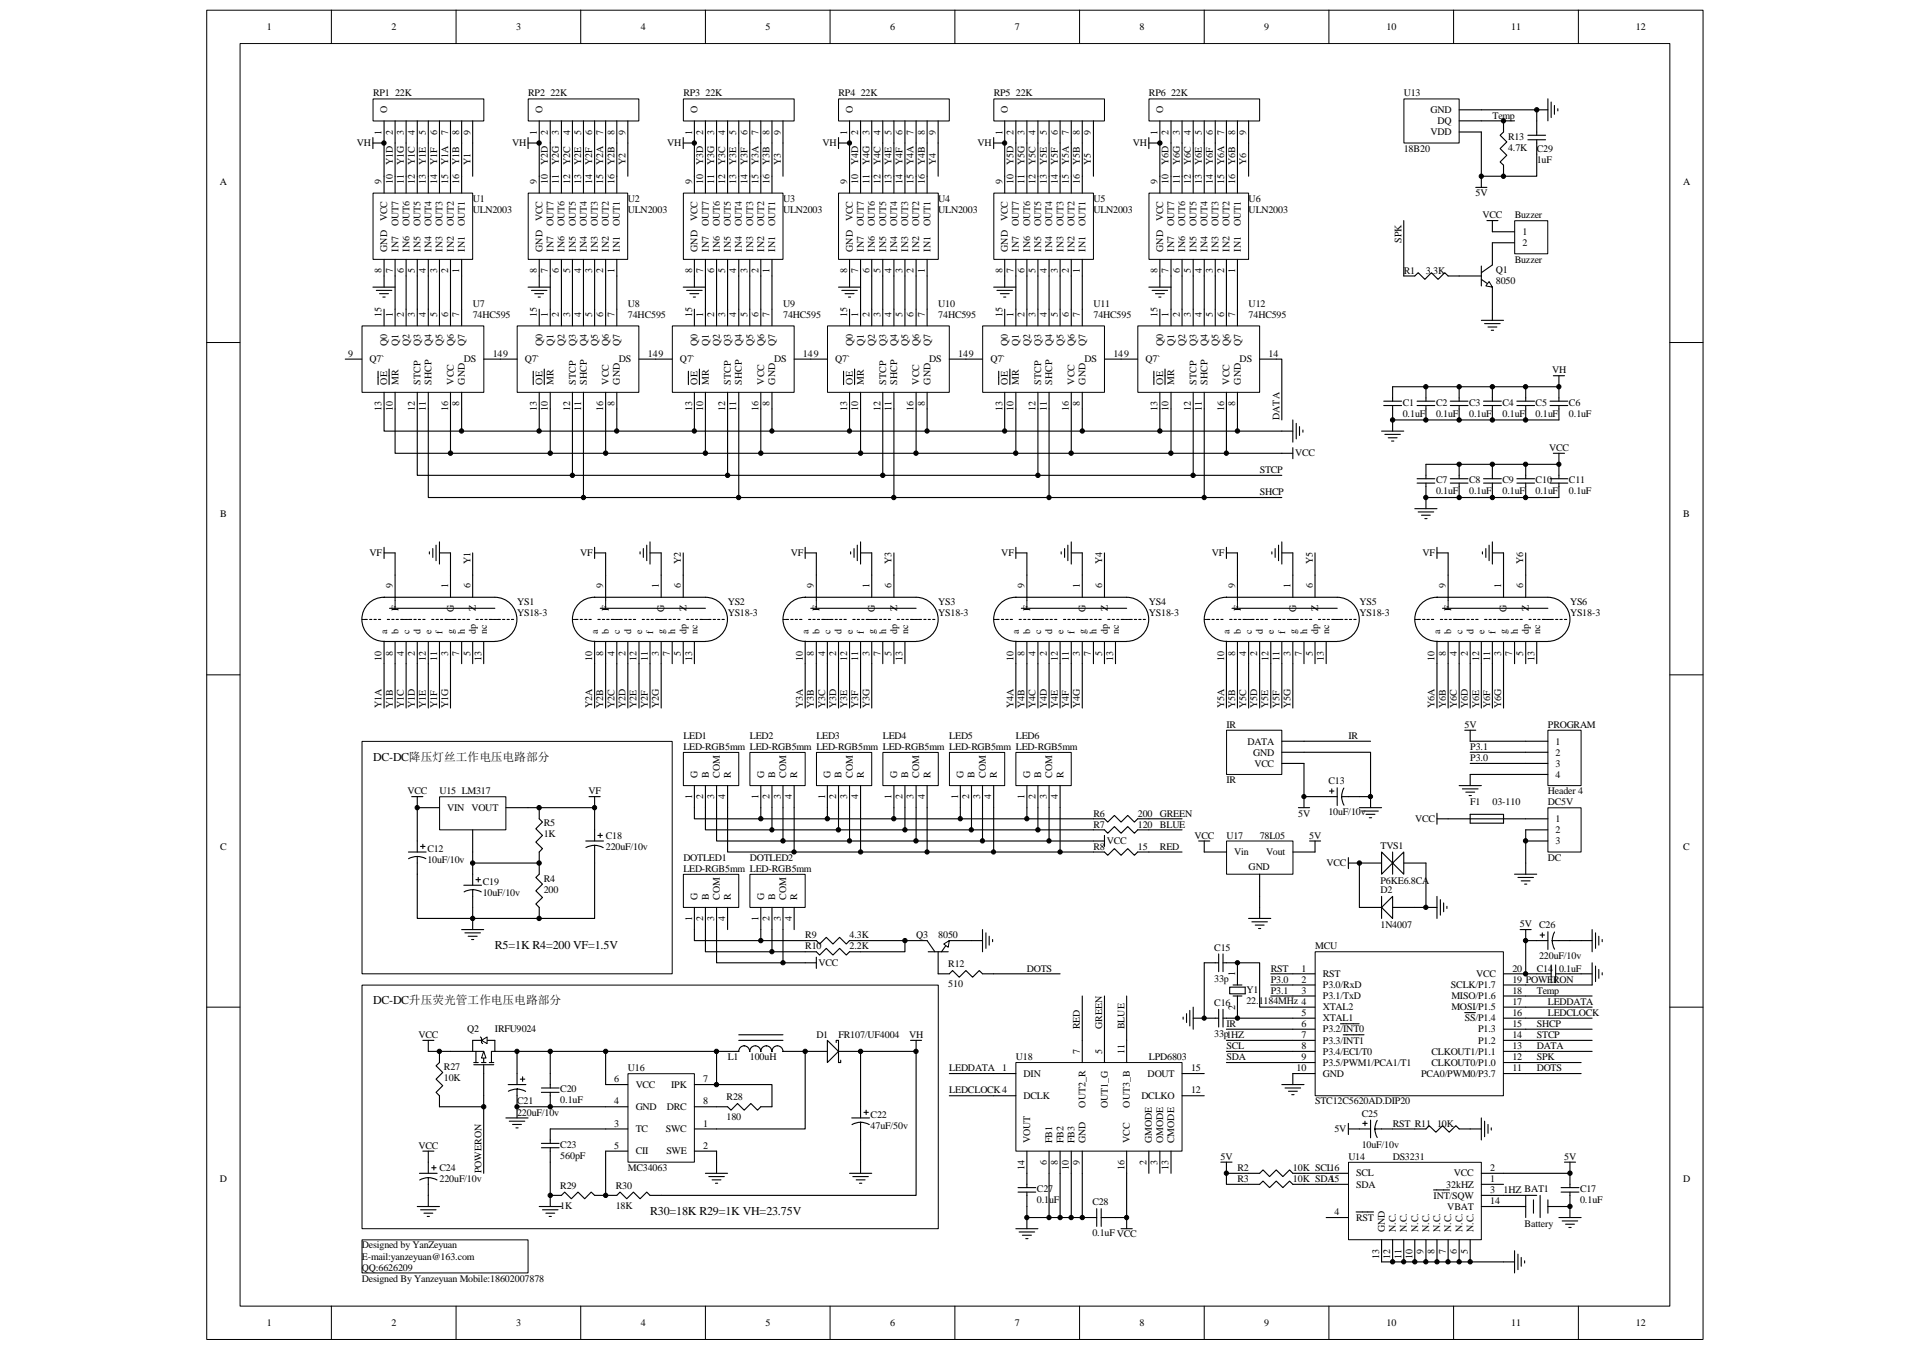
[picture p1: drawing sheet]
<svg xmlns="http://www.w3.org/2000/svg" width="297mm" height="210mm" viewBox="0 0 297 210" stroke-linecap="round" stroke-linejoin="round" font-family="sans-serif">
<defs><g id="words">
<g font-size="1.9">
<text x="58" y="118.3">DC-DC降压灯丝工作电压电路部分</text>
<text x="77" y="147.6">R5=1K R4=200 VF=1.5V</text>
<text x="58" y="156.2">DC-DC升压荧光管工作电压电路部分</text>
<text x="101.1" y="189">R30=18K R29=1K VH=23.75V</text>
</g>
<g font-size="1.6">
<text x="41.5" y="4.7">1</text>
<text x="60.9" y="4.7">2</text>
<text x="80.3" y="4.7">3</text>
<text x="99.6" y="4.7">4</text>
<text x="119" y="4.7">5</text>
<text x="138.4" y="4.7">6</text>
<text x="157.8" y="4.7">7</text>
<text x="177.2" y="4.7">8</text>
<text x="196.6" y="4.7">9</text>
<text x="215.6" y="4.7">10</text>
<text x="235" y="4.7">11</text>
<text x="254.4" y="4.7">12</text>
<text x="58" y="15">RP1 22K</text>
<text x="60.2" y="17.6" transform="rotate(-90 60.2 17.6)">O</text>
<text x="82.1" y="15">RP2 22K</text>
<text x="84.3" y="17.6" transform="rotate(-90 84.3 17.6)">O</text>
<text x="106.3" y="15">RP3 22K</text>
<text x="108.5" y="17.6" transform="rotate(-90 108.5 17.6)">O</text>
<text x="130.4" y="15">RP4 22K</text>
<text x="132.6" y="17.6" transform="rotate(-90 132.6 17.6)">O</text>
<text x="154.5" y="15">RP5 22K</text>
<text x="156.8" y="17.6" transform="rotate(-90 156.8 17.6)">O</text>
<text x="178.7" y="15">RP6 22K</text>
<text x="180.9" y="17.6" transform="rotate(-90 180.9 17.6)">O</text>
<text x="218.3" y="15">U13</text>
<text x="222.5" y="17.6">GND</text>
<text x="55.5" y="22.8">VH</text>
<text x="59.3" y="21" transform="rotate(-90 59.3 21)">1</text>
<text x="61.1" y="21" transform="rotate(-90 61.1 21)">2</text>
<text x="62.8" y="21" transform="rotate(-90 62.8 21)">3</text>
<text x="64.5" y="21" transform="rotate(-90 64.5 21)">4</text>
<text x="66.2" y="21" transform="rotate(-90 66.2 21)">5</text>
<text x="68" y="21" transform="rotate(-90 68 21)">6</text>
<text x="69.7" y="21" transform="rotate(-90 69.7 21)">7</text>
<text x="71.4" y="21" transform="rotate(-90 71.4 21)">8</text>
<text x="73.1" y="21" transform="rotate(-90 73.1 21)">9</text>
<text x="79.6" y="22.8">VH</text>
<text x="83.5" y="21" transform="rotate(-90 83.5 21)">1</text>
<text x="85.2" y="21" transform="rotate(-90 85.2 21)">2</text>
<text x="86.9" y="21" transform="rotate(-90 86.9 21)">3</text>
<text x="88.7" y="21" transform="rotate(-90 88.7 21)">4</text>
<text x="90.4" y="21" transform="rotate(-90 90.4 21)">5</text>
<text x="92.1" y="21" transform="rotate(-90 92.1 21)">6</text>
<text x="93.8" y="21" transform="rotate(-90 93.8 21)">7</text>
<text x="95.6" y="21" transform="rotate(-90 95.6 21)">8</text>
<text x="97.3" y="21" transform="rotate(-90 97.3 21)">9</text>
<text x="103.8" y="22.8">VH</text>
<text x="107.6" y="21" transform="rotate(-90 107.6 21)">1</text>
<text x="109.3" y="21" transform="rotate(-90 109.3 21)">2</text>
<text x="111.1" y="21" transform="rotate(-90 111.1 21)">3</text>
<text x="112.8" y="21" transform="rotate(-90 112.8 21)">4</text>
<text x="114.5" y="21" transform="rotate(-90 114.5 21)">5</text>
<text x="116.2" y="21" transform="rotate(-90 116.2 21)">6</text>
<text x="118" y="21" transform="rotate(-90 118 21)">7</text>
<text x="119.7" y="21" transform="rotate(-90 119.7 21)">8</text>
<text x="121.4" y="21" transform="rotate(-90 121.4 21)">9</text>
<text x="127.9" y="22.8">VH</text>
<text x="131.8" y="21" transform="rotate(-90 131.8 21)">1</text>
<text x="133.5" y="21" transform="rotate(-90 133.5 21)">2</text>
<text x="135.2" y="21" transform="rotate(-90 135.2 21)">3</text>
<text x="136.9" y="21" transform="rotate(-90 136.9 21)">4</text>
<text x="138.7" y="21" transform="rotate(-90 138.7 21)">5</text>
<text x="140.4" y="21" transform="rotate(-90 140.4 21)">6</text>
<text x="142.1" y="21" transform="rotate(-90 142.1 21)">7</text>
<text x="143.8" y="21" transform="rotate(-90 143.8 21)">8</text>
<text x="145.5" y="21" transform="rotate(-90 145.5 21)">9</text>
<text x="152" y="22.8">VH</text>
<text x="155.9" y="21" transform="rotate(-90 155.9 21)">1</text>
<text x="157.6" y="21" transform="rotate(-90 157.6 21)">2</text>
<text x="159.3" y="21" transform="rotate(-90 159.3 21)">3</text>
<text x="161.1" y="21" transform="rotate(-90 161.1 21)">4</text>
<text x="162.8" y="21" transform="rotate(-90 162.8 21)">5</text>
<text x="164.5" y="21" transform="rotate(-90 164.5 21)">6</text>
<text x="166.2" y="21" transform="rotate(-90 166.2 21)">7</text>
<text x="168" y="21" transform="rotate(-90 168 21)">8</text>
<text x="169.7" y="21" transform="rotate(-90 169.7 21)">9</text>
<text x="176.2" y="22.8">VH</text>
<text x="180" y="21" transform="rotate(-90 180 21)">1</text>
<text x="181.7" y="21" transform="rotate(-90 181.7 21)">2</text>
<text x="183.5" y="21" transform="rotate(-90 183.5 21)">3</text>
<text x="185.2" y="21" transform="rotate(-90 185.2 21)">4</text>
<text x="186.9" y="21" transform="rotate(-90 186.9 21)">5</text>
<text x="188.6" y="21" transform="rotate(-90 188.6 21)">6</text>
<text x="190.4" y="21" transform="rotate(-90 190.4 21)">7</text>
<text x="192.1" y="21" transform="rotate(-90 192.1 21)">8</text>
<text x="193.8" y="21" transform="rotate(-90 193.8 21)">9</text>
<text x="218.3" y="23.6">18B20</text>
<text x="222.5" y="21">VDD</text>
<text x="223.6" y="19.3">DQ</text>
<text x="232.1" y="18.5">Temp</text>
<text x="234.5" y="23.5">4.7K</text>
<text x="234.5" y="21.7">R13</text>
<text x="239" y="23.6">C29</text>
<text x="34.2" y="28.8">A</text>
<text x="59.3" y="28.6" transform="rotate(-90 59.3 28.6)">9</text>
<text x="61.1" y="28.6" transform="rotate(-90 61.1 28.6)">10</text>
<text x="61.1" y="25.7" transform="rotate(-90 61.1 25.7)">Y1D</text>
<text x="62.8" y="28.6" transform="rotate(-90 62.8 28.6)">11</text>
<text x="62.8" y="25.7" transform="rotate(-90 62.8 25.7)">Y1G</text>
<text x="64.5" y="28.6" transform="rotate(-90 64.5 28.6)">12</text>
<text x="64.5" y="25.7" transform="rotate(-90 64.5 25.7)">Y1C</text>
<text x="66.2" y="28.6" transform="rotate(-90 66.2 28.6)">13</text>
<text x="66.2" y="25.7" transform="rotate(-90 66.2 25.7)">Y1E</text>
<text x="68" y="28.6" transform="rotate(-90 68 28.6)">14</text>
<text x="68" y="25.7" transform="rotate(-90 68 25.7)">Y1F</text>
<text x="69.7" y="28.6" transform="rotate(-90 69.7 28.6)">15</text>
<text x="69.7" y="25.7" transform="rotate(-90 69.7 25.7)">Y1A</text>
<text x="71.4" y="28.6" transform="rotate(-90 71.4 28.6)">16</text>
<text x="71.4" y="25.7" transform="rotate(-90 71.4 25.7)">Y1B</text>
<text x="73.1" y="25.7" transform="rotate(-90 73.1 25.7)">Y1</text>
<text x="83.5" y="28.6" transform="rotate(-90 83.5 28.6)">9</text>
<text x="85.2" y="25.7" transform="rotate(-90 85.2 25.7)">Y2D</text>
<text x="85.2" y="28.6" transform="rotate(-90 85.2 28.6)">10</text>
<text x="86.9" y="25.7" transform="rotate(-90 86.9 25.7)">Y2G</text>
<text x="86.9" y="28.6" transform="rotate(-90 86.9 28.6)">11</text>
<text x="88.7" y="25.7" transform="rotate(-90 88.7 25.7)">Y2C</text>
<text x="88.7" y="28.6" transform="rotate(-90 88.7 28.6)">12</text>
<text x="90.4" y="25.7" transform="rotate(-90 90.4 25.7)">Y2E</text>
<text x="90.4" y="28.6" transform="rotate(-90 90.4 28.6)">13</text>
<text x="92.1" y="25.7" transform="rotate(-90 92.1 25.7)">Y2F</text>
<text x="92.1" y="28.6" transform="rotate(-90 92.1 28.6)">14</text>
<text x="93.8" y="25.7" transform="rotate(-90 93.8 25.7)">Y2A</text>
<text x="93.8" y="28.6" transform="rotate(-90 93.8 28.6)">15</text>
<text x="95.6" y="25.7" transform="rotate(-90 95.6 25.7)">Y2B</text>
<text x="95.6" y="28.6" transform="rotate(-90 95.6 28.6)">16</text>
<text x="97.3" y="25.7" transform="rotate(-90 97.3 25.7)">Y2</text>
<text x="107.6" y="28.6" transform="rotate(-90 107.6 28.6)">9</text>
<text x="109.3" y="25.7" transform="rotate(-90 109.3 25.7)">Y3D</text>
<text x="109.3" y="28.6" transform="rotate(-90 109.3 28.6)">10</text>
<text x="111.1" y="25.7" transform="rotate(-90 111.1 25.7)">Y3G</text>
<text x="111.1" y="28.6" transform="rotate(-90 111.1 28.6)">11</text>
<text x="112.8" y="25.7" transform="rotate(-90 112.8 25.7)">Y3C</text>
<text x="112.8" y="28.6" transform="rotate(-90 112.8 28.6)">12</text>
<text x="114.5" y="25.7" transform="rotate(-90 114.5 25.7)">Y3E</text>
<text x="114.5" y="28.6" transform="rotate(-90 114.5 28.6)">13</text>
<text x="116.2" y="25.7" transform="rotate(-90 116.2 25.7)">Y3F</text>
<text x="116.2" y="28.6" transform="rotate(-90 116.2 28.6)">14</text>
<text x="118" y="25.7" transform="rotate(-90 118 25.7)">Y3A</text>
<text x="118" y="28.6" transform="rotate(-90 118 28.6)">15</text>
<text x="119.7" y="25.7" transform="rotate(-90 119.7 25.7)">Y3B</text>
<text x="119.7" y="28.6" transform="rotate(-90 119.7 28.6)">16</text>
<text x="121.4" y="25.7" transform="rotate(-90 121.4 25.7)">Y3</text>
<text x="131.8" y="28.6" transform="rotate(-90 131.8 28.6)">9</text>
<text x="133.5" y="25.7" transform="rotate(-90 133.5 25.7)">Y4D</text>
<text x="133.5" y="28.6" transform="rotate(-90 133.5 28.6)">10</text>
<text x="135.2" y="25.7" transform="rotate(-90 135.2 25.7)">Y4G</text>
<text x="135.2" y="28.6" transform="rotate(-90 135.2 28.6)">11</text>
<text x="136.9" y="25.7" transform="rotate(-90 136.9 25.7)">Y4C</text>
<text x="136.9" y="28.6" transform="rotate(-90 136.9 28.6)">12</text>
<text x="138.7" y="25.7" transform="rotate(-90 138.7 25.7)">Y4E</text>
<text x="138.7" y="28.6" transform="rotate(-90 138.7 28.6)">13</text>
<text x="140.4" y="25.7" transform="rotate(-90 140.4 25.7)">Y4F</text>
<text x="140.4" y="28.6" transform="rotate(-90 140.4 28.6)">14</text>
<text x="142.1" y="25.7" transform="rotate(-90 142.1 25.7)">Y4A</text>
<text x="142.1" y="28.6" transform="rotate(-90 142.1 28.6)">15</text>
<text x="143.8" y="25.7" transform="rotate(-90 143.8 25.7)">Y4B</text>
<text x="143.8" y="28.6" transform="rotate(-90 143.8 28.6)">16</text>
<text x="145.5" y="25.7" transform="rotate(-90 145.5 25.7)">Y4</text>
<text x="155.9" y="28.6" transform="rotate(-90 155.9 28.6)">9</text>
<text x="157.6" y="25.7" transform="rotate(-90 157.6 25.7)">Y5D</text>
<text x="157.6" y="28.6" transform="rotate(-90 157.6 28.6)">10</text>
<text x="159.3" y="25.7" transform="rotate(-90 159.3 25.7)">Y5G</text>
<text x="159.3" y="28.6" transform="rotate(-90 159.3 28.6)">11</text>
<text x="161.1" y="25.7" transform="rotate(-90 161.1 25.7)">Y5C</text>
<text x="161.1" y="28.6" transform="rotate(-90 161.1 28.6)">12</text>
<text x="162.8" y="25.7" transform="rotate(-90 162.8 25.7)">Y5E</text>
<text x="162.8" y="28.6" transform="rotate(-90 162.8 28.6)">13</text>
<text x="164.5" y="25.7" transform="rotate(-90 164.5 25.7)">Y5F</text>
<text x="164.5" y="28.6" transform="rotate(-90 164.5 28.6)">14</text>
<text x="166.2" y="25.7" transform="rotate(-90 166.2 25.7)">Y5A</text>
<text x="166.2" y="28.6" transform="rotate(-90 166.2 28.6)">15</text>
<text x="168" y="25.7" transform="rotate(-90 168 25.7)">Y5B</text>
<text x="168" y="28.6" transform="rotate(-90 168 28.6)">16</text>
<text x="169.7" y="25.7" transform="rotate(-90 169.7 25.7)">Y5</text>
<text x="180" y="28.6" transform="rotate(-90 180 28.6)">9</text>
<text x="181.7" y="25.7" transform="rotate(-90 181.7 25.7)">Y6D</text>
<text x="181.7" y="28.6" transform="rotate(-90 181.7 28.6)">10</text>
<text x="183.5" y="25.7" transform="rotate(-90 183.5 25.7)">Y6G</text>
<text x="183.5" y="28.6" transform="rotate(-90 183.5 28.6)">11</text>
<text x="185.2" y="25.7" transform="rotate(-90 185.2 25.7)">Y6C</text>
<text x="185.2" y="28.6" transform="rotate(-90 185.2 28.6)">12</text>
<text x="186.9" y="25.7" transform="rotate(-90 186.9 25.7)">Y6E</text>
<text x="186.9" y="28.6" transform="rotate(-90 186.9 28.6)">13</text>
<text x="188.6" y="25.7" transform="rotate(-90 188.6 25.7)">Y6F</text>
<text x="188.6" y="28.6" transform="rotate(-90 188.6 28.6)">14</text>
<text x="190.4" y="25.7" transform="rotate(-90 190.4 25.7)">Y6A</text>
<text x="190.4" y="28.6" transform="rotate(-90 190.4 28.6)">15</text>
<text x="192.1" y="25.7" transform="rotate(-90 192.1 25.7)">Y6B</text>
<text x="192.1" y="28.6" transform="rotate(-90 192.1 28.6)">16</text>
<text x="193.8" y="25.7" transform="rotate(-90 193.8 25.7)">Y6</text>
<text x="239" y="25.3">1uF</text>
<text x="261.7" y="28.8">A</text>
<text x="60.2" y="34.4" transform="rotate(-90 60.2 34.4)">VCC</text>
<text x="62" y="35.2" transform="rotate(-90 62 35.2)">OUT7</text>
<text x="63.7" y="35.2" transform="rotate(-90 63.7 35.2)">OUT6</text>
<text x="65.4" y="35.2" transform="rotate(-90 65.4 35.2)">OUT5</text>
<text x="67.1" y="35.2" transform="rotate(-90 67.1 35.2)">OUT4</text>
<text x="68.8" y="35.2" transform="rotate(-90 68.8 35.2)">OUT3</text>
<text x="70.6" y="35.2" transform="rotate(-90 70.6 35.2)">OUT2</text>
<text x="72.3" y="35.2" transform="rotate(-90 72.3 35.2)">OUT1</text>
<text x="73.5" y="31.4">U1</text>
<text x="73.5" y="33.1">ULN2003</text>
<text x="84.3" y="34.4" transform="rotate(-90 84.3 34.4)">VCC</text>
<text x="86.1" y="35.2" transform="rotate(-90 86.1 35.2)">OUT7</text>
<text x="87.8" y="35.2" transform="rotate(-90 87.8 35.2)">OUT6</text>
<text x="89.5" y="35.2" transform="rotate(-90 89.5 35.2)">OUT5</text>
<text x="91.2" y="35.2" transform="rotate(-90 91.2 35.2)">OUT4</text>
<text x="93" y="35.2" transform="rotate(-90 93 35.2)">OUT3</text>
<text x="94.7" y="35.2" transform="rotate(-90 94.7 35.2)">OUT2</text>
<text x="96.4" y="35.2" transform="rotate(-90 96.4 35.2)">OUT1</text>
<text x="97.7" y="31.4">U2</text>
<text x="97.7" y="33.1">ULN2003</text>
<text x="108.5" y="34.4" transform="rotate(-90 108.5 34.4)">VCC</text>
<text x="110.2" y="35.2" transform="rotate(-90 110.2 35.2)">OUT7</text>
<text x="111.9" y="35.2" transform="rotate(-90 111.9 35.2)">OUT6</text>
<text x="113.7" y="35.2" transform="rotate(-90 113.7 35.2)">OUT5</text>
<text x="115.4" y="35.2" transform="rotate(-90 115.4 35.2)">OUT4</text>
<text x="117.1" y="35.2" transform="rotate(-90 117.1 35.2)">OUT3</text>
<text x="118.8" y="35.2" transform="rotate(-90 118.8 35.2)">OUT2</text>
<text x="120.5" y="35.2" transform="rotate(-90 120.5 35.2)">OUT1</text>
<text x="121.8" y="31.4">U3</text>
<text x="121.8" y="33.1">ULN2003</text>
<text x="132.6" y="34.4" transform="rotate(-90 132.6 34.4)">VCC</text>
<text x="134.3" y="35.2" transform="rotate(-90 134.3 35.2)">OUT7</text>
<text x="136.1" y="35.2" transform="rotate(-90 136.1 35.2)">OUT6</text>
<text x="137.8" y="35.2" transform="rotate(-90 137.8 35.2)">OUT5</text>
<text x="139.5" y="35.2" transform="rotate(-90 139.5 35.2)">OUT4</text>
<text x="141.2" y="35.2" transform="rotate(-90 141.2 35.2)">OUT3</text>
<text x="143" y="35.2" transform="rotate(-90 143 35.2)">OUT2</text>
<text x="144.7" y="35.2" transform="rotate(-90 144.7 35.2)">OUT1</text>
<text x="145.9" y="31.4">U4</text>
<text x="145.9" y="33.1">ULN2003</text>
<text x="156.8" y="34.4" transform="rotate(-90 156.8 34.4)">VCC</text>
<text x="158.5" y="35.2" transform="rotate(-90 158.5 35.2)">OUT7</text>
<text x="160.2" y="35.2" transform="rotate(-90 160.2 35.2)">OUT6</text>
<text x="161.9" y="35.2" transform="rotate(-90 161.9 35.2)">OUT5</text>
<text x="163.6" y="35.2" transform="rotate(-90 163.6 35.2)">OUT4</text>
<text x="165.4" y="35.2" transform="rotate(-90 165.4 35.2)">OUT3</text>
<text x="167.1" y="35.2" transform="rotate(-90 167.1 35.2)">OUT2</text>
<text x="168.8" y="35.2" transform="rotate(-90 168.8 35.2)">OUT1</text>
<text x="170" y="31.4">U5</text>
<text x="170" y="33.1">ULN2003</text>
<text x="180.9" y="34.4" transform="rotate(-90 180.9 34.4)">VCC</text>
<text x="182.6" y="35.2" transform="rotate(-90 182.6 35.2)">OUT7</text>
<text x="184.3" y="35.2" transform="rotate(-90 184.3 35.2)">OUT6</text>
<text x="186.1" y="35.2" transform="rotate(-90 186.1 35.2)">OUT5</text>
<text x="187.8" y="35.2" transform="rotate(-90 187.8 35.2)">OUT4</text>
<text x="189.5" y="35.2" transform="rotate(-90 189.5 35.2)">OUT3</text>
<text x="191.2" y="35.2" transform="rotate(-90 191.2 35.2)">OUT2</text>
<text x="193" y="35.2" transform="rotate(-90 193 35.2)">OUT1</text>
<text x="194.2" y="31.4">U6</text>
<text x="194.2" y="33.1">ULN2003</text>
<text x="229.5" y="30.5">5V</text>
<text x="230.6" y="34">VCC</text>
<text x="235.6" y="34">Buzzer</text>
<text x="60.2" y="39.2" transform="rotate(-90 60.2 39.2)">GND</text>
<text x="62" y="39.2" transform="rotate(-90 62 39.2)">IN7</text>
<text x="63.7" y="39.2" transform="rotate(-90 63.7 39.2)">IN6</text>
<text x="65.4" y="39.2" transform="rotate(-90 65.4 39.2)">IN5</text>
<text x="67.1" y="39.2" transform="rotate(-90 67.1 39.2)">IN4</text>
<text x="68.8" y="39.2" transform="rotate(-90 68.8 39.2)">IN3</text>
<text x="70.6" y="39.2" transform="rotate(-90 70.6 39.2)">IN2</text>
<text x="72.3" y="39.2" transform="rotate(-90 72.3 39.2)">IN1</text>
<text x="84.3" y="39.2" transform="rotate(-90 84.3 39.2)">GND</text>
<text x="86.1" y="39.2" transform="rotate(-90 86.1 39.2)">IN7</text>
<text x="87.8" y="39.2" transform="rotate(-90 87.8 39.2)">IN6</text>
<text x="89.5" y="39.2" transform="rotate(-90 89.5 39.2)">IN5</text>
<text x="91.2" y="39.2" transform="rotate(-90 91.2 39.2)">IN4</text>
<text x="93" y="39.2" transform="rotate(-90 93 39.2)">IN3</text>
<text x="94.7" y="39.2" transform="rotate(-90 94.7 39.2)">IN2</text>
<text x="96.4" y="39.2" transform="rotate(-90 96.4 39.2)">IN1</text>
<text x="108.5" y="39.2" transform="rotate(-90 108.5 39.2)">GND</text>
<text x="110.2" y="39.2" transform="rotate(-90 110.2 39.2)">IN7</text>
<text x="111.9" y="39.2" transform="rotate(-90 111.9 39.2)">IN6</text>
<text x="113.7" y="39.2" transform="rotate(-90 113.7 39.2)">IN5</text>
<text x="115.4" y="39.2" transform="rotate(-90 115.4 39.2)">IN4</text>
<text x="117.1" y="39.2" transform="rotate(-90 117.1 39.2)">IN3</text>
<text x="118.8" y="39.2" transform="rotate(-90 118.8 39.2)">IN2</text>
<text x="120.5" y="39.2" transform="rotate(-90 120.5 39.2)">IN1</text>
<text x="132.6" y="39.2" transform="rotate(-90 132.6 39.2)">GND</text>
<text x="134.3" y="39.2" transform="rotate(-90 134.3 39.2)">IN7</text>
<text x="136.1" y="39.2" transform="rotate(-90 136.1 39.2)">IN6</text>
<text x="137.8" y="39.2" transform="rotate(-90 137.8 39.2)">IN5</text>
<text x="139.5" y="39.2" transform="rotate(-90 139.5 39.2)">IN4</text>
<text x="141.2" y="39.2" transform="rotate(-90 141.2 39.2)">IN3</text>
<text x="143" y="39.2" transform="rotate(-90 143 39.2)">IN2</text>
<text x="144.7" y="39.2" transform="rotate(-90 144.7 39.2)">IN1</text>
<text x="156.8" y="39.2" transform="rotate(-90 156.8 39.2)">GND</text>
<text x="158.5" y="39.2" transform="rotate(-90 158.5 39.2)">IN7</text>
<text x="160.2" y="39.2" transform="rotate(-90 160.2 39.2)">IN6</text>
<text x="161.9" y="39.2" transform="rotate(-90 161.9 39.2)">IN5</text>
<text x="163.6" y="39.2" transform="rotate(-90 163.6 39.2)">IN4</text>
<text x="165.4" y="39.2" transform="rotate(-90 165.4 39.2)">IN3</text>
<text x="167.1" y="39.2" transform="rotate(-90 167.1 39.2)">IN2</text>
<text x="168.8" y="39.2" transform="rotate(-90 168.8 39.2)">IN1</text>
<text x="180.9" y="39.2" transform="rotate(-90 180.9 39.2)">GND</text>
<text x="182.6" y="39.2" transform="rotate(-90 182.6 39.2)">IN7</text>
<text x="184.3" y="39.2" transform="rotate(-90 184.3 39.2)">IN6</text>
<text x="186.1" y="39.2" transform="rotate(-90 186.1 39.2)">IN5</text>
<text x="187.8" y="39.2" transform="rotate(-90 187.8 39.2)">IN4</text>
<text x="189.5" y="39.2" transform="rotate(-90 189.5 39.2)">IN3</text>
<text x="191.2" y="39.2" transform="rotate(-90 191.2 39.2)">IN2</text>
<text x="193" y="39.2" transform="rotate(-90 193 39.2)">IN1</text>
<text x="217.9" y="37.8" transform="rotate(-90 217.9 37.8)">SPK</text>
<text x="235.6" y="40.9">Buzzer</text>
<text x="236.8" y="36.5">1</text>
<text x="236.8" y="38.3">2</text>
<text x="59.3" y="42.5" transform="rotate(-90 59.3 42.5)">8</text>
<text x="61.1" y="42.5" transform="rotate(-90 61.1 42.5)">7</text>
<text x="62.8" y="42.5" transform="rotate(-90 62.8 42.5)">6</text>
<text x="64.5" y="42.5" transform="rotate(-90 64.5 42.5)">5</text>
<text x="66.2" y="42.5" transform="rotate(-90 66.2 42.5)">4</text>
<text x="68" y="42.5" transform="rotate(-90 68 42.5)">3</text>
<text x="69.7" y="42.5" transform="rotate(-90 69.7 42.5)">2</text>
<text x="71.4" y="42.5" transform="rotate(-90 71.4 42.5)">1</text>
<text x="73.5" y="47.7">U7</text>
<text x="83.5" y="42.5" transform="rotate(-90 83.5 42.5)">8</text>
<text x="85.2" y="42.5" transform="rotate(-90 85.2 42.5)">7</text>
<text x="86.9" y="42.5" transform="rotate(-90 86.9 42.5)">6</text>
<text x="88.7" y="42.5" transform="rotate(-90 88.7 42.5)">5</text>
<text x="90.4" y="42.5" transform="rotate(-90 90.4 42.5)">4</text>
<text x="92.1" y="42.5" transform="rotate(-90 92.1 42.5)">3</text>
<text x="93.8" y="42.5" transform="rotate(-90 93.8 42.5)">2</text>
<text x="95.6" y="42.5" transform="rotate(-90 95.6 42.5)">1</text>
<text x="97.7" y="47.7">U8</text>
<text x="107.6" y="42.5" transform="rotate(-90 107.6 42.5)">8</text>
<text x="109.3" y="42.5" transform="rotate(-90 109.3 42.5)">7</text>
<text x="111.1" y="42.5" transform="rotate(-90 111.1 42.5)">6</text>
<text x="112.8" y="42.5" transform="rotate(-90 112.8 42.5)">5</text>
<text x="114.5" y="42.5" transform="rotate(-90 114.5 42.5)">4</text>
<text x="116.2" y="42.5" transform="rotate(-90 116.2 42.5)">3</text>
<text x="118" y="42.5" transform="rotate(-90 118 42.5)">2</text>
<text x="119.7" y="42.5" transform="rotate(-90 119.7 42.5)">1</text>
<text x="121.8" y="47.7">U9</text>
<text x="131.8" y="42.5" transform="rotate(-90 131.8 42.5)">8</text>
<text x="133.5" y="42.5" transform="rotate(-90 133.5 42.5)">7</text>
<text x="135.2" y="42.5" transform="rotate(-90 135.2 42.5)">6</text>
<text x="136.9" y="42.5" transform="rotate(-90 136.9 42.5)">5</text>
<text x="138.7" y="42.5" transform="rotate(-90 138.7 42.5)">4</text>
<text x="140.4" y="42.5" transform="rotate(-90 140.4 42.5)">3</text>
<text x="142.1" y="42.5" transform="rotate(-90 142.1 42.5)">2</text>
<text x="143.8" y="42.5" transform="rotate(-90 143.8 42.5)">1</text>
<text x="145.9" y="47.7">U10</text>
<text x="155.9" y="42.5" transform="rotate(-90 155.9 42.5)">8</text>
<text x="157.6" y="42.5" transform="rotate(-90 157.6 42.5)">7</text>
<text x="159.3" y="42.5" transform="rotate(-90 159.3 42.5)">6</text>
<text x="161.1" y="42.5" transform="rotate(-90 161.1 42.5)">5</text>
<text x="162.8" y="42.5" transform="rotate(-90 162.8 42.5)">4</text>
<text x="164.5" y="42.5" transform="rotate(-90 164.5 42.5)">3</text>
<text x="166.2" y="42.5" transform="rotate(-90 166.2 42.5)">2</text>
<text x="168" y="42.5" transform="rotate(-90 168 42.5)">1</text>
<text x="170" y="47.7">U11</text>
<text x="180" y="42.5" transform="rotate(-90 180 42.5)">8</text>
<text x="181.7" y="42.5" transform="rotate(-90 181.7 42.5)">7</text>
<text x="183.5" y="42.5" transform="rotate(-90 183.5 42.5)">6</text>
<text x="185.2" y="42.5" transform="rotate(-90 185.2 42.5)">5</text>
<text x="186.9" y="42.5" transform="rotate(-90 186.9 42.5)">4</text>
<text x="188.6" y="42.5" transform="rotate(-90 188.6 42.5)">3</text>
<text x="190.4" y="42.5" transform="rotate(-90 190.4 42.5)">2</text>
<text x="192.1" y="42.5" transform="rotate(-90 192.1 42.5)">1</text>
<text x="194.2" y="47.7">U12</text>
<text x="218.3" y="42.6">R1</text>
<text x="221.8" y="42.6">3.3K</text>
<text x="232.6" y="42.4">Q1</text>
<text x="232.6" y="44.1">8050</text>
<text x="59.3" y="49.3" transform="rotate(-90 59.3 49.3)">15</text>
<text x="60.2" y="53.8" transform="rotate(-90 60.2 53.8)">Q0</text>
<text x="61.1" y="49.3" transform="rotate(-90 61.1 49.3)">1</text>
<text x="62" y="53.8" transform="rotate(-90 62 53.8)">Q1</text>
<text x="62.8" y="49.3" transform="rotate(-90 62.8 49.3)">2</text>
<text x="63.7" y="53.8" transform="rotate(-90 63.7 53.8)">Q2</text>
<text x="64.5" y="49.3" transform="rotate(-90 64.5 49.3)">3</text>
<text x="65.4" y="53.8" transform="rotate(-90 65.4 53.8)">Q3</text>
<text x="66.2" y="49.3" transform="rotate(-90 66.2 49.3)">4</text>
<text x="67.1" y="53.8" transform="rotate(-90 67.1 53.8)">Q4</text>
<text x="68" y="49.3" transform="rotate(-90 68 49.3)">5</text>
<text x="68.8" y="53.8" transform="rotate(-90 68.8 53.8)">Q5</text>
<text x="69.7" y="49.3" transform="rotate(-90 69.7 49.3)">6</text>
<text x="70.6" y="53.8" transform="rotate(-90 70.6 53.8)">Q6</text>
<text x="71.4" y="49.3" transform="rotate(-90 71.4 49.3)">7</text>
<text x="72.3" y="53.8" transform="rotate(-90 72.3 53.8)">Q7</text>
<text x="73.5" y="49.5">74HC595</text>
<text x="83.5" y="49.3" transform="rotate(-90 83.5 49.3)">15</text>
<text x="84.3" y="53.8" transform="rotate(-90 84.3 53.8)">Q0</text>
<text x="85.2" y="49.3" transform="rotate(-90 85.2 49.3)">1</text>
<text x="86.1" y="53.8" transform="rotate(-90 86.1 53.8)">Q1</text>
<text x="86.9" y="49.3" transform="rotate(-90 86.9 49.3)">2</text>
<text x="87.8" y="53.8" transform="rotate(-90 87.8 53.8)">Q2</text>
<text x="88.7" y="49.3" transform="rotate(-90 88.7 49.3)">3</text>
<text x="89.5" y="53.8" transform="rotate(-90 89.5 53.8)">Q3</text>
<text x="90.4" y="49.3" transform="rotate(-90 90.4 49.3)">4</text>
<text x="91.2" y="53.8" transform="rotate(-90 91.2 53.8)">Q4</text>
<text x="92.1" y="49.3" transform="rotate(-90 92.1 49.3)">5</text>
<text x="93" y="53.8" transform="rotate(-90 93 53.8)">Q5</text>
<text x="93.8" y="49.3" transform="rotate(-90 93.8 49.3)">6</text>
<text x="94.7" y="53.8" transform="rotate(-90 94.7 53.8)">Q6</text>
<text x="95.6" y="49.3" transform="rotate(-90 95.6 49.3)">7</text>
<text x="96.4" y="53.8" transform="rotate(-90 96.4 53.8)">Q7</text>
<text x="97.7" y="49.5">74HC595</text>
<text x="107.6" y="49.3" transform="rotate(-90 107.6 49.3)">15</text>
<text x="108.5" y="53.8" transform="rotate(-90 108.5 53.8)">Q0</text>
<text x="109.3" y="49.3" transform="rotate(-90 109.3 49.3)">1</text>
<text x="110.2" y="53.8" transform="rotate(-90 110.2 53.8)">Q1</text>
<text x="111.1" y="49.3" transform="rotate(-90 111.1 49.3)">2</text>
<text x="111.9" y="53.8" transform="rotate(-90 111.9 53.8)">Q2</text>
<text x="112.8" y="49.3" transform="rotate(-90 112.8 49.3)">3</text>
<text x="113.7" y="53.8" transform="rotate(-90 113.7 53.8)">Q3</text>
<text x="114.5" y="49.3" transform="rotate(-90 114.5 49.3)">4</text>
<text x="115.4" y="53.8" transform="rotate(-90 115.4 53.8)">Q4</text>
<text x="116.2" y="49.3" transform="rotate(-90 116.2 49.3)">5</text>
<text x="117.1" y="53.8" transform="rotate(-90 117.1 53.8)">Q5</text>
<text x="118" y="49.3" transform="rotate(-90 118 49.3)">6</text>
<text x="118.8" y="53.8" transform="rotate(-90 118.8 53.8)">Q6</text>
<text x="119.7" y="49.3" transform="rotate(-90 119.7 49.3)">7</text>
<text x="120.5" y="53.8" transform="rotate(-90 120.5 53.8)">Q7</text>
<text x="121.8" y="49.5">74HC595</text>
<text x="131.8" y="49.3" transform="rotate(-90 131.8 49.3)">15</text>
<text x="132.6" y="53.8" transform="rotate(-90 132.6 53.8)">Q0</text>
<text x="133.5" y="49.3" transform="rotate(-90 133.5 49.3)">1</text>
<text x="134.3" y="53.8" transform="rotate(-90 134.3 53.8)">Q1</text>
<text x="135.2" y="49.3" transform="rotate(-90 135.2 49.3)">2</text>
<text x="136.1" y="53.8" transform="rotate(-90 136.1 53.8)">Q2</text>
<text x="136.9" y="49.3" transform="rotate(-90 136.9 49.3)">3</text>
<text x="137.8" y="53.8" transform="rotate(-90 137.8 53.8)">Q3</text>
<text x="138.7" y="49.3" transform="rotate(-90 138.7 49.3)">4</text>
<text x="139.5" y="53.8" transform="rotate(-90 139.5 53.8)">Q4</text>
<text x="140.4" y="49.3" transform="rotate(-90 140.4 49.3)">5</text>
<text x="141.2" y="53.8" transform="rotate(-90 141.2 53.8)">Q5</text>
<text x="142.1" y="49.3" transform="rotate(-90 142.1 49.3)">6</text>
<text x="143" y="53.8" transform="rotate(-90 143 53.8)">Q6</text>
<text x="143.8" y="49.3" transform="rotate(-90 143.8 49.3)">7</text>
<text x="144.7" y="53.8" transform="rotate(-90 144.7 53.8)">Q7</text>
<text x="145.9" y="49.5">74HC595</text>
<text x="155.9" y="49.3" transform="rotate(-90 155.9 49.3)">15</text>
<text x="156.8" y="53.8" transform="rotate(-90 156.8 53.8)">Q0</text>
<text x="157.6" y="49.3" transform="rotate(-90 157.6 49.3)">1</text>
<text x="158.5" y="53.8" transform="rotate(-90 158.5 53.8)">Q1</text>
<text x="159.3" y="49.3" transform="rotate(-90 159.3 49.3)">2</text>
<text x="160.2" y="53.8" transform="rotate(-90 160.2 53.8)">Q2</text>
<text x="161.1" y="49.3" transform="rotate(-90 161.1 49.3)">3</text>
<text x="161.9" y="53.8" transform="rotate(-90 161.9 53.8)">Q3</text>
<text x="162.8" y="49.3" transform="rotate(-90 162.8 49.3)">4</text>
<text x="163.6" y="53.8" transform="rotate(-90 163.6 53.8)">Q4</text>
<text x="164.5" y="49.3" transform="rotate(-90 164.5 49.3)">5</text>
<text x="165.4" y="53.8" transform="rotate(-90 165.4 53.8)">Q5</text>
<text x="166.2" y="49.3" transform="rotate(-90 166.2 49.3)">6</text>
<text x="167.1" y="53.8" transform="rotate(-90 167.1 53.8)">Q6</text>
<text x="168" y="49.3" transform="rotate(-90 168 49.3)">7</text>
<text x="168.8" y="53.8" transform="rotate(-90 168.8 53.8)">Q7</text>
<text x="170" y="49.5">74HC595</text>
<text x="180" y="49.3" transform="rotate(-90 180 49.3)">15</text>
<text x="180.9" y="53.8" transform="rotate(-90 180.9 53.8)">Q0</text>
<text x="181.7" y="49.3" transform="rotate(-90 181.7 49.3)">1</text>
<text x="182.6" y="53.8" transform="rotate(-90 182.6 53.8)">Q1</text>
<text x="183.5" y="49.3" transform="rotate(-90 183.5 49.3)">2</text>
<text x="184.3" y="53.8" transform="rotate(-90 184.3 53.8)">Q2</text>
<text x="185.2" y="49.3" transform="rotate(-90 185.2 49.3)">3</text>
<text x="186.1" y="53.8" transform="rotate(-90 186.1 53.8)">Q3</text>
<text x="186.9" y="49.3" transform="rotate(-90 186.9 49.3)">4</text>
<text x="187.8" y="53.8" transform="rotate(-90 187.8 53.8)">Q4</text>
<text x="188.6" y="49.3" transform="rotate(-90 188.6 49.3)">5</text>
<text x="189.5" y="53.8" transform="rotate(-90 189.5 53.8)">Q5</text>
<text x="190.4" y="49.3" transform="rotate(-90 190.4 49.3)">6</text>
<text x="191.2" y="53.8" transform="rotate(-90 191.2 53.8)">Q6</text>
<text x="192.1" y="49.3" transform="rotate(-90 192.1 49.3)">7</text>
<text x="193" y="53.8" transform="rotate(-90 193 53.8)">Q7</text>
<text x="194.2" y="49.5">74HC595</text>
<text x="54.1" y="55.5">9</text>
<text x="57.5" y="56.3">Q7`</text>
<text x="60.2" y="59.8" transform="rotate(-90 60.2 59.8)">OE</text>
<text x="62" y="59.8" transform="rotate(-90 62 59.8)">MR</text>
<text x="65.4" y="59.8" transform="rotate(-90 65.4 59.8)">STCP</text>
<text x="67.1" y="59.8" transform="rotate(-90 67.1 59.8)">SHCP</text>
<text x="70.6" y="59.8" transform="rotate(-90 70.6 59.8)">VCC</text>
<text x="72.1" y="56.3">DS</text>
<text x="72.3" y="59.8" transform="rotate(-90 72.3 59.8)">GND</text>
<text x="76.6" y="55.5">149</text>
<text x="81.6" y="56.3">Q7`</text>
<text x="84.3" y="59.8" transform="rotate(-90 84.3 59.8)">OE</text>
<text x="86.1" y="59.8" transform="rotate(-90 86.1 59.8)">MR</text>
<text x="89.5" y="59.8" transform="rotate(-90 89.5 59.8)">STCP</text>
<text x="91.2" y="59.8" transform="rotate(-90 91.2 59.8)">SHCP</text>
<text x="94.7" y="59.8" transform="rotate(-90 94.7 59.8)">VCC</text>
<text x="96.3" y="56.3">DS</text>
<text x="96.4" y="59.8" transform="rotate(-90 96.4 59.8)">GND</text>
<text x="100.7" y="55.5">149</text>
<text x="105.7" y="56.3">Q7`</text>
<text x="108.5" y="59.8" transform="rotate(-90 108.5 59.8)">OE</text>
<text x="110.2" y="59.8" transform="rotate(-90 110.2 59.8)">MR</text>
<text x="113.7" y="59.8" transform="rotate(-90 113.7 59.8)">STCP</text>
<text x="115.4" y="59.8" transform="rotate(-90 115.4 59.8)">SHCP</text>
<text x="118.8" y="59.8" transform="rotate(-90 118.8 59.8)">VCC</text>
<text x="120.4" y="56.3">DS</text>
<text x="120.5" y="59.8" transform="rotate(-90 120.5 59.8)">GND</text>
<text x="124.9" y="55.5">149</text>
<text x="129.9" y="56.3">Q7`</text>
<text x="132.6" y="59.8" transform="rotate(-90 132.6 59.8)">OE</text>
<text x="134.3" y="59.8" transform="rotate(-90 134.3 59.8)">MR</text>
<text x="137.8" y="59.8" transform="rotate(-90 137.8 59.8)">STCP</text>
<text x="139.5" y="59.8" transform="rotate(-90 139.5 59.8)">SHCP</text>
<text x="143" y="59.8" transform="rotate(-90 143 59.8)">VCC</text>
<text x="144.5" y="56.3">DS</text>
<text x="144.7" y="59.8" transform="rotate(-90 144.7 59.8)">GND</text>
<text x="149" y="55.5">149</text>
<text x="154" y="56.3">Q7`</text>
<text x="156.8" y="59.8" transform="rotate(-90 156.8 59.8)">OE</text>
<text x="158.5" y="59.8" transform="rotate(-90 158.5 59.8)">MR</text>
<text x="161.9" y="59.8" transform="rotate(-90 161.9 59.8)">STCP</text>
<text x="163.6" y="59.8" transform="rotate(-90 163.6 59.8)">SHCP</text>
<text x="167.1" y="59.8" transform="rotate(-90 167.1 59.8)">VCC</text>
<text x="168.7" y="56.3">DS</text>
<text x="168.8" y="59.8" transform="rotate(-90 168.8 59.8)">GND</text>
<text x="173.2" y="55.5">149</text>
<text x="178.2" y="56.3">Q7`</text>
<text x="180.9" y="59.8" transform="rotate(-90 180.9 59.8)">OE</text>
<text x="182.6" y="59.8" transform="rotate(-90 182.6 59.8)">MR</text>
<text x="186.1" y="59.8" transform="rotate(-90 186.1 59.8)">STCP</text>
<text x="187.8" y="59.8" transform="rotate(-90 187.8 59.8)">SHCP</text>
<text x="191.2" y="59.8" transform="rotate(-90 191.2 59.8)">VCC</text>
<text x="192.8" y="56.3">DS</text>
<text x="193" y="59.8" transform="rotate(-90 193 59.8)">GND</text>
<text x="197.3" y="55.5">14</text>
<text x="241.4" y="58.1">VH</text>
<text x="59.3" y="64" transform="rotate(-90 59.3 64)">13</text>
<text x="61.1" y="64" transform="rotate(-90 61.1 64)">10</text>
<text x="64.5" y="64" transform="rotate(-90 64.5 64)">12</text>
<text x="66.2" y="64" transform="rotate(-90 66.2 64)">11</text>
<text x="69.7" y="64" transform="rotate(-90 69.7 64)">16</text>
<text x="71.4" y="63.2" transform="rotate(-90 71.4 63.2)">8</text>
<text x="83.5" y="64" transform="rotate(-90 83.5 64)">13</text>
<text x="85.2" y="64" transform="rotate(-90 85.2 64)">10</text>
<text x="88.7" y="64" transform="rotate(-90 88.7 64)">12</text>
<text x="90.4" y="64" transform="rotate(-90 90.4 64)">11</text>
<text x="93.8" y="64" transform="rotate(-90 93.8 64)">16</text>
<text x="95.6" y="63.2" transform="rotate(-90 95.6 63.2)">8</text>
<text x="107.6" y="64" transform="rotate(-90 107.6 64)">13</text>
<text x="109.3" y="64" transform="rotate(-90 109.3 64)">10</text>
<text x="112.8" y="64" transform="rotate(-90 112.8 64)">12</text>
<text x="114.5" y="64" transform="rotate(-90 114.5 64)">11</text>
<text x="118" y="64" transform="rotate(-90 118 64)">16</text>
<text x="119.7" y="63.2" transform="rotate(-90 119.7 63.2)">8</text>
<text x="131.8" y="64" transform="rotate(-90 131.8 64)">13</text>
<text x="133.5" y="64" transform="rotate(-90 133.5 64)">10</text>
<text x="136.9" y="64" transform="rotate(-90 136.9 64)">12</text>
<text x="138.7" y="64" transform="rotate(-90 138.7 64)">11</text>
<text x="142.1" y="64" transform="rotate(-90 142.1 64)">16</text>
<text x="143.8" y="63.2" transform="rotate(-90 143.8 63.2)">8</text>
<text x="155.9" y="64" transform="rotate(-90 155.9 64)">13</text>
<text x="157.6" y="64" transform="rotate(-90 157.6 64)">10</text>
<text x="161.1" y="64" transform="rotate(-90 161.1 64)">12</text>
<text x="162.8" y="64" transform="rotate(-90 162.8 64)">11</text>
<text x="166.2" y="64" transform="rotate(-90 166.2 64)">16</text>
<text x="168" y="63.2" transform="rotate(-90 168 63.2)">8</text>
<text x="180" y="64" transform="rotate(-90 180 64)">13</text>
<text x="181.7" y="64" transform="rotate(-90 181.7 64)">10</text>
<text x="185.2" y="64" transform="rotate(-90 185.2 64)">12</text>
<text x="186.9" y="64" transform="rotate(-90 186.9 64)">11</text>
<text x="190.4" y="64" transform="rotate(-90 190.4 64)">16</text>
<text x="192.1" y="63.2" transform="rotate(-90 192.1 63.2)">8</text>
<text x="199" y="65.3" transform="rotate(-90 199 65.3)">DATA</text>
<text x="218.1" y="64.8">0.1uF</text>
<text x="218.1" y="63.1">C1</text>
<text x="223.3" y="64.8">0.1uF</text>
<text x="223.3" y="63.1">C2</text>
<text x="228.5" y="64.8">0.1uF</text>
<text x="228.5" y="63.1">C3</text>
<text x="233.7" y="64.8">0.1uF</text>
<text x="233.7" y="63.1">C4</text>
<text x="238.8" y="64.8">0.1uF</text>
<text x="238.8" y="63.1">C5</text>
<text x="244" y="64.8">0.1uF</text>
<text x="244" y="63.1">C6</text>
<text x="201.4" y="71">VCC</text>
<text x="240.9" y="70.1">VCC</text>
<text x="195.9" y="73.6">STCP</text>
<text x="195.9" y="77">SHCP</text>
<text x="223.3" y="76.9">0.1uF</text>
<text x="223.3" y="75.1">C7</text>
<text x="228.5" y="76.9">0.1uF</text>
<text x="228.5" y="75.1">C8</text>
<text x="233.7" y="76.9">0.1uF</text>
<text x="233.7" y="75.1">C9</text>
<text x="238.8" y="76.9">0.1uF</text>
<text x="238.8" y="75.1">C10</text>
<text x="244" y="76.9">0.1uF</text>
<text x="244" y="75.1">C11</text>
<text x="34.2" y="80.5">B</text>
<text x="261.8" y="80.5">B</text>
<text x="57.5" y="86.5">VF</text>
<text x="73.1" y="87.7" transform="rotate(-90 73.1 87.7)">Y1</text>
<text x="90.2" y="86.5">VF</text>
<text x="105.9" y="87.7" transform="rotate(-90 105.9 87.7)">Y2</text>
<text x="123" y="86.5">VF</text>
<text x="138.7" y="87.7" transform="rotate(-90 138.7 87.7)">Y3</text>
<text x="155.7" y="86.5">VF</text>
<text x="171.4" y="87.7" transform="rotate(-90 171.4 87.7)">Y4</text>
<text x="188.5" y="86.5">VF</text>
<text x="204.1" y="87.7" transform="rotate(-90 204.1 87.7)">Y5</text>
<text x="221.2" y="86.5">VF</text>
<text x="236.9" y="87.7" transform="rotate(-90 236.9 87.7)">Y6</text>
<text x="61.1" y="91.5" transform="rotate(-90 61.1 91.5)">9</text>
<text x="62" y="95" transform="rotate(-90 62 95)">F</text>
<text x="69.7" y="91.5" transform="rotate(-90 69.7 91.5)">1</text>
<text x="70.6" y="95.2" transform="rotate(-90 70.6 95.2)">G</text>
<text x="73.1" y="91.5" transform="rotate(-90 73.1 91.5)">6</text>
<text x="74" y="95.1" transform="rotate(-90 74 95.1)">Z</text>
<text x="80.4" y="94.1">YS1</text>
<text x="80.4" y="95.8">YS18-3</text>
<text x="93.8" y="91.5" transform="rotate(-90 93.8 91.5)">9</text>
<text x="94.7" y="95" transform="rotate(-90 94.7 95)">F</text>
<text x="102.4" y="91.5" transform="rotate(-90 102.4 91.5)">1</text>
<text x="103.3" y="95.2" transform="rotate(-90 103.3 95.2)">G</text>
<text x="105.9" y="91.5" transform="rotate(-90 105.9 91.5)">6</text>
<text x="106.8" y="95.1" transform="rotate(-90 106.8 95.1)">Z</text>
<text x="113.2" y="94.1">YS2</text>
<text x="113.2" y="95.8">YS18-3</text>
<text x="126.6" y="91.5" transform="rotate(-90 126.6 91.5)">9</text>
<text x="127.4" y="95" transform="rotate(-90 127.4 95)">F</text>
<text x="135.2" y="91.5" transform="rotate(-90 135.2 91.5)">1</text>
<text x="136.1" y="95.2" transform="rotate(-90 136.1 95.2)">G</text>
<text x="138.7" y="91.5" transform="rotate(-90 138.7 91.5)">6</text>
<text x="139.5" y="95.1" transform="rotate(-90 139.5 95.1)">Z</text>
<text x="145.9" y="94.1">YS3</text>
<text x="145.9" y="95.8">YS18-3</text>
<text x="159.3" y="91.5" transform="rotate(-90 159.3 91.5)">9</text>
<text x="160.2" y="95" transform="rotate(-90 160.2 95)">F</text>
<text x="168" y="91.5" transform="rotate(-90 168 91.5)">1</text>
<text x="168.8" y="95.2" transform="rotate(-90 168.8 95.2)">G</text>
<text x="171.4" y="91.5" transform="rotate(-90 171.4 91.5)">6</text>
<text x="172.3" y="95.1" transform="rotate(-90 172.3 95.1)">Z</text>
<text x="178.7" y="94.1">YS4</text>
<text x="178.7" y="95.8">YS18-3</text>
<text x="192.1" y="91.5" transform="rotate(-90 192.1 91.5)">9</text>
<text x="193" y="95" transform="rotate(-90 193 95)">F</text>
<text x="200.7" y="91.5" transform="rotate(-90 200.7 91.5)">1</text>
<text x="201.6" y="95.2" transform="rotate(-90 201.6 95.2)">G</text>
<text x="204.1" y="91.5" transform="rotate(-90 204.1 91.5)">6</text>
<text x="205" y="95.1" transform="rotate(-90 205 95.1)">Z</text>
<text x="211.4" y="94.1">YS5</text>
<text x="211.4" y="95.8">YS18-3</text>
<text x="224.8" y="91.5" transform="rotate(-90 224.8 91.5)">9</text>
<text x="225.7" y="95" transform="rotate(-90 225.7 95)">F</text>
<text x="233.5" y="91.5" transform="rotate(-90 233.5 91.5)">1</text>
<text x="234.3" y="95.2" transform="rotate(-90 234.3 95.2)">G</text>
<text x="236.9" y="91.5" transform="rotate(-90 236.9 91.5)">6</text>
<text x="237.8" y="95.1" transform="rotate(-90 237.8 95.1)">Z</text>
<text x="244.2" y="94.1">YS6</text>
<text x="244.2" y="95.8">YS18-3</text>
<text x="60.2" y="98.6" transform="rotate(-90 60.2 98.6)">a</text>
<text x="61.1" y="102" transform="rotate(-90 61.1 102)">8</text>
<text x="62" y="98.6" transform="rotate(-90 62 98.6)">b</text>
<text x="62.8" y="102" transform="rotate(-90 62.8 102)">4</text>
<text x="63.7" y="98.6" transform="rotate(-90 63.7 98.6)">c</text>
<text x="64.5" y="102" transform="rotate(-90 64.5 102)">2</text>
<text x="65.4" y="98.6" transform="rotate(-90 65.4 98.6)">d</text>
<text x="67.1" y="98.6" transform="rotate(-90 67.1 98.6)">e</text>
<text x="68.8" y="98.6" transform="rotate(-90 68.8 98.6)">f</text>
<text x="69.7" y="102" transform="rotate(-90 69.7 102)">3</text>
<text x="70.6" y="98.6" transform="rotate(-90 70.6 98.6)">g</text>
<text x="71.4" y="102" transform="rotate(-90 71.4 102)">7</text>
<text x="72.3" y="98.6" transform="rotate(-90 72.3 98.6)">h</text>
<text x="73.1" y="102" transform="rotate(-90 73.1 102)">5</text>
<text x="74" y="98.6" transform="rotate(-90 74 98.6)">dp</text>
<text x="75.7" y="98.6" transform="rotate(-90 75.7 98.6)">nc</text>
<text x="93" y="98.6" transform="rotate(-90 93 98.6)">a</text>
<text x="93.8" y="102" transform="rotate(-90 93.8 102)">8</text>
<text x="94.7" y="98.6" transform="rotate(-90 94.7 98.6)">b</text>
<text x="95.6" y="102" transform="rotate(-90 95.6 102)">4</text>
<text x="96.4" y="98.6" transform="rotate(-90 96.4 98.6)">c</text>
<text x="97.3" y="102" transform="rotate(-90 97.3 102)">2</text>
<text x="98.1" y="98.6" transform="rotate(-90 98.1 98.6)">d</text>
<text x="99.9" y="98.6" transform="rotate(-90 99.9 98.6)">e</text>
<text x="101.6" y="98.6" transform="rotate(-90 101.6 98.6)">f</text>
<text x="102.4" y="102" transform="rotate(-90 102.4 102)">3</text>
<text x="103.3" y="98.6" transform="rotate(-90 103.3 98.6)">g</text>
<text x="104.2" y="102" transform="rotate(-90 104.2 102)">7</text>
<text x="105" y="98.6" transform="rotate(-90 105 98.6)">h</text>
<text x="105.9" y="102" transform="rotate(-90 105.9 102)">5</text>
<text x="106.8" y="98.6" transform="rotate(-90 106.8 98.6)">dp</text>
<text x="108.5" y="98.6" transform="rotate(-90 108.5 98.6)">nc</text>
<text x="125.7" y="98.6" transform="rotate(-90 125.7 98.6)">a</text>
<text x="126.6" y="102" transform="rotate(-90 126.6 102)">8</text>
<text x="127.4" y="98.6" transform="rotate(-90 127.4 98.6)">b</text>
<text x="128.3" y="102" transform="rotate(-90 128.3 102)">4</text>
<text x="129.2" y="98.6" transform="rotate(-90 129.2 98.6)">c</text>
<text x="130" y="102" transform="rotate(-90 130 102)">2</text>
<text x="130.9" y="98.6" transform="rotate(-90 130.9 98.6)">d</text>
<text x="132.6" y="98.6" transform="rotate(-90 132.6 98.6)">e</text>
<text x="134.3" y="98.6" transform="rotate(-90 134.3 98.6)">f</text>
<text x="135.2" y="102" transform="rotate(-90 135.2 102)">3</text>
<text x="136.1" y="98.6" transform="rotate(-90 136.1 98.6)">g</text>
<text x="136.9" y="102" transform="rotate(-90 136.9 102)">7</text>
<text x="137.8" y="98.6" transform="rotate(-90 137.8 98.6)">h</text>
<text x="138.7" y="102" transform="rotate(-90 138.7 102)">5</text>
<text x="139.5" y="98.6" transform="rotate(-90 139.5 98.6)">dp</text>
<text x="141.2" y="98.6" transform="rotate(-90 141.2 98.6)">nc</text>
<text x="158.5" y="98.6" transform="rotate(-90 158.5 98.6)">a</text>
<text x="159.3" y="102" transform="rotate(-90 159.3 102)">8</text>
<text x="160.2" y="98.6" transform="rotate(-90 160.2 98.6)">b</text>
<text x="161.1" y="102" transform="rotate(-90 161.1 102)">4</text>
<text x="161.9" y="98.6" transform="rotate(-90 161.9 98.6)">c</text>
<text x="162.8" y="102" transform="rotate(-90 162.8 102)">2</text>
<text x="163.6" y="98.6" transform="rotate(-90 163.6 98.6)">d</text>
<text x="165.4" y="98.6" transform="rotate(-90 165.4 98.6)">e</text>
<text x="167.1" y="98.6" transform="rotate(-90 167.1 98.6)">f</text>
<text x="168" y="102" transform="rotate(-90 168 102)">3</text>
<text x="168.8" y="98.6" transform="rotate(-90 168.8 98.6)">g</text>
<text x="169.7" y="102" transform="rotate(-90 169.7 102)">7</text>
<text x="170.5" y="98.6" transform="rotate(-90 170.5 98.6)">h</text>
<text x="171.4" y="102" transform="rotate(-90 171.4 102)">5</text>
<text x="172.3" y="98.6" transform="rotate(-90 172.3 98.6)">dp</text>
<text x="174" y="98.6" transform="rotate(-90 174 98.6)">nc</text>
<text x="191.2" y="98.6" transform="rotate(-90 191.2 98.6)">a</text>
<text x="192.1" y="102" transform="rotate(-90 192.1 102)">8</text>
<text x="193" y="98.6" transform="rotate(-90 193 98.6)">b</text>
<text x="193.8" y="102" transform="rotate(-90 193.8 102)">4</text>
<text x="194.7" y="98.6" transform="rotate(-90 194.7 98.6)">c</text>
<text x="195.5" y="102" transform="rotate(-90 195.5 102)">2</text>
<text x="196.4" y="98.6" transform="rotate(-90 196.4 98.6)">d</text>
<text x="198.1" y="98.6" transform="rotate(-90 198.1 98.6)">e</text>
<text x="199.9" y="98.6" transform="rotate(-90 199.9 98.6)">f</text>
<text x="200.7" y="102" transform="rotate(-90 200.7 102)">3</text>
<text x="201.6" y="98.6" transform="rotate(-90 201.6 98.6)">g</text>
<text x="202.4" y="102" transform="rotate(-90 202.4 102)">7</text>
<text x="203.3" y="98.6" transform="rotate(-90 203.3 98.6)">h</text>
<text x="204.1" y="102" transform="rotate(-90 204.1 102)">5</text>
<text x="205" y="98.6" transform="rotate(-90 205 98.6)">dp</text>
<text x="206.7" y="98.6" transform="rotate(-90 206.7 98.6)">nc</text>
<text x="224" y="98.6" transform="rotate(-90 224 98.6)">a</text>
<text x="224.8" y="102" transform="rotate(-90 224.8 102)">8</text>
<text x="225.7" y="98.6" transform="rotate(-90 225.7 98.6)">b</text>
<text x="226.6" y="102" transform="rotate(-90 226.6 102)">4</text>
<text x="227.4" y="98.6" transform="rotate(-90 227.4 98.6)">c</text>
<text x="228.3" y="102" transform="rotate(-90 228.3 102)">2</text>
<text x="229.1" y="98.6" transform="rotate(-90 229.1 98.6)">d</text>
<text x="230.9" y="98.6" transform="rotate(-90 230.9 98.6)">e</text>
<text x="232.6" y="98.6" transform="rotate(-90 232.6 98.6)">f</text>
<text x="233.5" y="102" transform="rotate(-90 233.5 102)">3</text>
<text x="234.3" y="98.6" transform="rotate(-90 234.3 98.6)">g</text>
<text x="235.2" y="102" transform="rotate(-90 235.2 102)">7</text>
<text x="236" y="98.6" transform="rotate(-90 236 98.6)">h</text>
<text x="236.9" y="102" transform="rotate(-90 236.9 102)">5</text>
<text x="237.8" y="98.6" transform="rotate(-90 237.8 98.6)">dp</text>
<text x="239.5" y="98.6" transform="rotate(-90 239.5 98.6)">nc</text>
<text x="59.3" y="102.7" transform="rotate(-90 59.3 102.7)">10</text>
<text x="66.2" y="102.7" transform="rotate(-90 66.2 102.7)">12</text>
<text x="68" y="102.7" transform="rotate(-90 68 102.7)">11</text>
<text x="74.9" y="102.7" transform="rotate(-90 74.9 102.7)">13</text>
<text x="92.1" y="102.7" transform="rotate(-90 92.1 102.7)">10</text>
<text x="99" y="102.7" transform="rotate(-90 99 102.7)">12</text>
<text x="100.7" y="102.7" transform="rotate(-90 100.7 102.7)">11</text>
<text x="107.6" y="102.7" transform="rotate(-90 107.6 102.7)">13</text>
<text x="124.9" y="102.7" transform="rotate(-90 124.9 102.7)">10</text>
<text x="131.8" y="102.7" transform="rotate(-90 131.8 102.7)">12</text>
<text x="133.5" y="102.7" transform="rotate(-90 133.5 102.7)">11</text>
<text x="140.4" y="102.7" transform="rotate(-90 140.4 102.7)">13</text>
<text x="157.6" y="102.7" transform="rotate(-90 157.6 102.7)">10</text>
<text x="164.5" y="102.7" transform="rotate(-90 164.5 102.7)">12</text>
<text x="166.2" y="102.7" transform="rotate(-90 166.2 102.7)">11</text>
<text x="173.1" y="102.7" transform="rotate(-90 173.1 102.7)">13</text>
<text x="190.4" y="102.7" transform="rotate(-90 190.4 102.7)">10</text>
<text x="197.2" y="102.7" transform="rotate(-90 197.2 102.7)">12</text>
<text x="199" y="102.7" transform="rotate(-90 199 102.7)">11</text>
<text x="205.9" y="102.7" transform="rotate(-90 205.9 102.7)">13</text>
<text x="223.1" y="102.7" transform="rotate(-90 223.1 102.7)">10</text>
<text x="230" y="102.7" transform="rotate(-90 230 102.7)">12</text>
<text x="231.7" y="102.7" transform="rotate(-90 231.7 102.7)">11</text>
<text x="238.6" y="102.7" transform="rotate(-90 238.6 102.7)">13</text>
<text x="59.3" y="110.1" transform="rotate(-90 59.3 110.1)">Y1A</text>
<text x="61.1" y="110.1" transform="rotate(-90 61.1 110.1)">Y1B</text>
<text x="62.8" y="110.1" transform="rotate(-90 62.8 110.1)">Y1C</text>
<text x="64.5" y="110.1" transform="rotate(-90 64.5 110.1)">Y1D</text>
<text x="66.2" y="110.1" transform="rotate(-90 66.2 110.1)">Y1E</text>
<text x="68" y="110.1" transform="rotate(-90 68 110.1)">Y1F</text>
<text x="69.7" y="110.1" transform="rotate(-90 69.7 110.1)">Y1G</text>
<text x="92.1" y="110.1" transform="rotate(-90 92.1 110.1)">Y2A</text>
<text x="93.8" y="110.1" transform="rotate(-90 93.8 110.1)">Y2B</text>
<text x="95.6" y="110.1" transform="rotate(-90 95.6 110.1)">Y2C</text>
<text x="97.3" y="110.1" transform="rotate(-90 97.3 110.1)">Y2D</text>
<text x="99" y="110.1" transform="rotate(-90 99 110.1)">Y2E</text>
<text x="100.7" y="110.1" transform="rotate(-90 100.7 110.1)">Y2F</text>
<text x="102.4" y="110.1" transform="rotate(-90 102.4 110.1)">Y2G</text>
<text x="124.9" y="110.1" transform="rotate(-90 124.9 110.1)">Y3A</text>
<text x="126.6" y="110.1" transform="rotate(-90 126.6 110.1)">Y3B</text>
<text x="128.3" y="110.1" transform="rotate(-90 128.3 110.1)">Y3C</text>
<text x="130" y="110.1" transform="rotate(-90 130 110.1)">Y3D</text>
<text x="131.8" y="110.1" transform="rotate(-90 131.8 110.1)">Y3E</text>
<text x="133.5" y="110.1" transform="rotate(-90 133.5 110.1)">Y3F</text>
<text x="135.2" y="110.1" transform="rotate(-90 135.2 110.1)">Y3G</text>
<text x="157.6" y="110.1" transform="rotate(-90 157.6 110.1)">Y4A</text>
<text x="159.3" y="110.1" transform="rotate(-90 159.3 110.1)">Y4B</text>
<text x="161.1" y="110.1" transform="rotate(-90 161.1 110.1)">Y4C</text>
<text x="162.8" y="110.1" transform="rotate(-90 162.8 110.1)">Y4D</text>
<text x="164.5" y="110.1" transform="rotate(-90 164.5 110.1)">Y4E</text>
<text x="166.2" y="110.1" transform="rotate(-90 166.2 110.1)">Y4F</text>
<text x="168" y="110.1" transform="rotate(-90 168 110.1)">Y4G</text>
<text x="190.4" y="110.1" transform="rotate(-90 190.4 110.1)">Y5A</text>
<text x="190.7" y="113.2">IR</text>
<text x="192.1" y="110.1" transform="rotate(-90 192.1 110.1)">Y5B</text>
<text x="193.8" y="110.1" transform="rotate(-90 193.8 110.1)">Y5C</text>
<text x="195.5" y="110.1" transform="rotate(-90 195.5 110.1)">Y5D</text>
<text x="197.2" y="110.1" transform="rotate(-90 197.2 110.1)">Y5E</text>
<text x="199" y="110.1" transform="rotate(-90 199 110.1)">Y5F</text>
<text x="200.7" y="110.1" transform="rotate(-90 200.7 110.1)">Y5G</text>
<text x="223.1" y="110.1" transform="rotate(-90 223.1 110.1)">Y6A</text>
<text x="224.8" y="110.1" transform="rotate(-90 224.8 110.1)">Y6B</text>
<text x="226.6" y="110.1" transform="rotate(-90 226.6 110.1)">Y6C</text>
<text x="227.7" y="113.2">5V</text>
<text x="228.3" y="110.1" transform="rotate(-90 228.3 110.1)">Y6D</text>
<text x="230" y="110.1" transform="rotate(-90 230 110.1)">Y6E</text>
<text x="231.7" y="110.1" transform="rotate(-90 231.7 110.1)">Y6F</text>
<text x="233.5" y="110.1" transform="rotate(-90 233.5 110.1)">Y6G</text>
<text x="240.7" y="113.2">PROGRAM</text>
<text x="106.3" y="114.9">LED1</text>
<text x="106.3" y="116.6">LED-RGB5mm LED-RGB5mm LED-RGB5mm LED-RGB5mm LED-RGB5mm LED-RGB5mm</text>
<text x="116.6" y="114.9">LED2</text>
<text x="127" y="114.9">LED3</text>
<text x="137.3" y="114.9">LED4</text>
<text x="147.6" y="114.9">LED5</text>
<text x="158" y="114.9">LED6</text>
<text x="194" y="115.8">DATA</text>
<text x="194.9" y="117.5">GND</text>
<text x="195.1" y="119.3">VCC</text>
<text x="209.7" y="114.9">IR</text>
<text x="228.7" y="118.4">P3.0</text>
<text x="228.7" y="116.6">P3.1</text>
<text x="241.9" y="115.8">1</text>
<text x="241.9" y="117.5">2</text>
<text x="241.9" y="119.3">3</text>
<text x="63.4" y="123.5">VCC</text>
<text x="68.3" y="123.5">U15 LM317</text>
<text x="91.5" y="123.5">VF</text>
<text x="107.6" y="124.4" transform="rotate(-90 107.6 124.4)">1</text>
<text x="108.5" y="121" transform="rotate(-90 108.5 121)">G</text>
<text x="109.3" y="124.4" transform="rotate(-90 109.3 124.4)">2</text>
<text x="110.2" y="121" transform="rotate(-90 110.2 121)">B</text>
<text x="111.1" y="124.4" transform="rotate(-90 111.1 124.4)">3</text>
<text x="111.9" y="121" transform="rotate(-90 111.9 121)">COM</text>
<text x="112.8" y="124.4" transform="rotate(-90 112.8 124.4)">4</text>
<text x="113.7" y="121" transform="rotate(-90 113.7 121)">R</text>
<text x="118" y="124.4" transform="rotate(-90 118 124.4)">1</text>
<text x="118.8" y="121" transform="rotate(-90 118.8 121)">G</text>
<text x="119.7" y="124.4" transform="rotate(-90 119.7 124.4)">2</text>
<text x="120.5" y="121" transform="rotate(-90 120.5 121)">B</text>
<text x="121.4" y="124.4" transform="rotate(-90 121.4 124.4)">3</text>
<text x="122.3" y="121" transform="rotate(-90 122.3 121)">COM</text>
<text x="123.1" y="124.4" transform="rotate(-90 123.1 124.4)">4</text>
<text x="124" y="121" transform="rotate(-90 124 121)">R</text>
<text x="128.3" y="124.4" transform="rotate(-90 128.3 124.4)">1</text>
<text x="129.2" y="121" transform="rotate(-90 129.2 121)">G</text>
<text x="130" y="124.4" transform="rotate(-90 130 124.4)">2</text>
<text x="130.9" y="121" transform="rotate(-90 130.9 121)">B</text>
<text x="131.8" y="124.4" transform="rotate(-90 131.8 124.4)">3</text>
<text x="132.6" y="121" transform="rotate(-90 132.6 121)">COM</text>
<text x="133.5" y="124.4" transform="rotate(-90 133.5 124.4)">4</text>
<text x="134.3" y="121" transform="rotate(-90 134.3 121)">R</text>
<text x="138.7" y="124.4" transform="rotate(-90 138.7 124.4)">1</text>
<text x="139.5" y="121" transform="rotate(-90 139.5 121)">G</text>
<text x="140.4" y="124.4" transform="rotate(-90 140.4 124.4)">2</text>
<text x="141.2" y="121" transform="rotate(-90 141.2 121)">B</text>
<text x="142.1" y="124.4" transform="rotate(-90 142.1 124.4)">3</text>
<text x="143" y="121" transform="rotate(-90 143 121)">COM</text>
<text x="143.8" y="124.4" transform="rotate(-90 143.8 124.4)">4</text>
<text x="144.7" y="121" transform="rotate(-90 144.7 121)">R</text>
<text x="149" y="124.4" transform="rotate(-90 149 124.4)">1</text>
<text x="149.9" y="121" transform="rotate(-90 149.9 121)">G</text>
<text x="150.7" y="124.4" transform="rotate(-90 150.7 124.4)">2</text>
<text x="151.6" y="121" transform="rotate(-90 151.6 121)">B</text>
<text x="152.4" y="124.4" transform="rotate(-90 152.4 124.4)">3</text>
<text x="153.3" y="121" transform="rotate(-90 153.3 121)">COM</text>
<text x="154.2" y="124.4" transform="rotate(-90 154.2 124.4)">4</text>
<text x="155" y="121" transform="rotate(-90 155 121)">R</text>
<text x="159.3" y="124.4" transform="rotate(-90 159.3 124.4)">1</text>
<text x="160.2" y="121" transform="rotate(-90 160.2 121)">G</text>
<text x="161.1" y="124.4" transform="rotate(-90 161.1 124.4)">2</text>
<text x="161.9" y="121" transform="rotate(-90 161.9 121)">B</text>
<text x="162.8" y="124.4" transform="rotate(-90 162.8 124.4)">3</text>
<text x="163.6" y="121" transform="rotate(-90 163.6 121)">COM</text>
<text x="164.5" y="124.4" transform="rotate(-90 164.5 124.4)">4</text>
<text x="165.4" y="121" transform="rotate(-90 165.4 121)">R</text>
<text x="190.7" y="121.8">IR</text>
<text x="206.6" y="122">C13</text>
<text x="228.7" y="125.3">F1</text>
<text x="232.1" y="125.3">03-110</text>
<text x="240.7" y="125.3">DC5V</text>
<text x="240.7" y="123.5">Header 4</text>
<text x="241.9" y="121">4</text>
<text x="69.6" y="126.1">VIN</text>
<text x="73.3" y="126.1">VOUT</text>
<text x="84.6" y="130.3">1K</text>
<text x="84.6" y="128.5">R5</text>
<text x="94.2" y="130.5">C18</text>
<text x="170" y="127">R6</text>
<text x="170" y="128.7">R7</text>
<text x="172.1" y="131.3">VCC</text>
<text x="176.9" y="127">200</text>
<text x="176.9" y="128.7">120</text>
<text x="180.4" y="127">GREEN</text>
<text x="180.4" y="128.7">BLUE</text>
<text x="185.8" y="130.5">VCC</text>
<text x="190.7" y="130.5">U17</text>
<text x="195.9" y="130.5">78L05</text>
<text x="201.9" y="127">5V</text>
<text x="203.6" y="130.5">5V</text>
<text x="206.6" y="126.8">10uF/10v</text>
<text x="214.7" y="132">TVS1</text>
<text x="220.1" y="127.9">VCC</text>
<text x="241.9" y="127.9">1</text>
<text x="241.9" y="129.6">2</text>
<text x="241.9" y="131.3">3</text>
<text x="34.2" y="132.2">C</text>
<text x="66.5" y="134.2">10uF/10v</text>
<text x="66.5" y="132.5">C12</text>
<text x="75.1" y="137.7">C19</text>
<text x="84.6" y="137.2">R4</text>
<text x="94.2" y="132.2">220uF/10v</text>
<text x="106.3" y="133.9">DOTLED1</text>
<text x="106.3" y="135.6">LED-RGB5mm LED-RGB5mm</text>
<text x="116.6" y="133.9">DOTLED2</text>
<text x="170" y="132.2">R8</text>
<text x="176.9" y="132.2">15</text>
<text x="180.4" y="132.2">RED</text>
<text x="191.9" y="133">Vin</text>
<text x="194.2" y="135.3">GND</text>
<text x="196.9" y="133">Vout</text>
<text x="206.3" y="134.7">VCC</text>
<text x="214.7" y="137.5">P6KE6.8CA</text>
<text x="240.7" y="133.9">DC</text>
<text x="261.8" y="132.2">C</text>
<text x="75.1" y="139.4">10uF/10v</text>
<text x="84.6" y="138.9">200</text>
<text x="107.6" y="143.3" transform="rotate(-90 107.6 143.3)">1</text>
<text x="108.5" y="139.9" transform="rotate(-90 108.5 139.9)">G</text>
<text x="109.3" y="143.3" transform="rotate(-90 109.3 143.3)">2</text>
<text x="110.2" y="139.9" transform="rotate(-90 110.2 139.9)">B</text>
<text x="111.1" y="143.3" transform="rotate(-90 111.1 143.3)">3</text>
<text x="111.9" y="139.9" transform="rotate(-90 111.9 139.9)">COM</text>
<text x="112.8" y="143.3" transform="rotate(-90 112.8 143.3)">4</text>
<text x="113.7" y="139.9" transform="rotate(-90 113.7 139.9)">R</text>
<text x="118" y="143.3" transform="rotate(-90 118 143.3)">1</text>
<text x="118.8" y="139.9" transform="rotate(-90 118.8 139.9)">G</text>
<text x="119.7" y="143.3" transform="rotate(-90 119.7 143.3)">2</text>
<text x="120.5" y="139.9" transform="rotate(-90 120.5 139.9)">B</text>
<text x="121.4" y="143.3" transform="rotate(-90 121.4 143.3)">3</text>
<text x="122.3" y="139.9" transform="rotate(-90 122.3 139.9)">COM</text>
<text x="123.1" y="143.3" transform="rotate(-90 123.1 143.3)">4</text>
<text x="124" y="139.9" transform="rotate(-90 124 139.9)">R</text>
<text x="214.7" y="138.9">D2</text>
<text x="125.2" y="145.9">R9</text>
<text x="125.2" y="147.7">R10</text>
<text x="132.1" y="145.9">4.3K</text>
<text x="132.1" y="147.7">2.2K</text>
<text x="142.5" y="145.9">Q3</text>
<text x="145.9" y="145.9">8050</text>
<text x="188.8" y="147.8">C15</text>
<text x="204.5" y="147.7">MCU</text>
<text x="214.7" y="144.4">1N4007</text>
<text x="236.4" y="144.2">5V</text>
<text x="239.3" y="149.2">220uF/10v</text>
<text x="239.3" y="144.4">C26</text>
<text x="127.3" y="150.3">VCC</text>
<text x="147.5" y="153.5">510</text>
<text x="147.5" y="150.4">R12</text>
<text x="159.7" y="151.1">DOTS</text>
<text x="188.8" y="152.7">33p</text>
<text x="192.1" y="151.8" transform="rotate(-90 192.1 151.8)">1</text>
<text x="193.8" y="154.4">Y1</text>
<text x="197.6" y="151.1">RST</text>
<text x="197.6" y="152.8">P3.0</text>
<text x="197.6" y="154.6">P3.1</text>
<text x="202.4" y="151.1">1</text>
<text x="202.4" y="152.8">2</text>
<text x="202.4" y="154.6">3</text>
<text x="205.7" y="152">RST</text>
<text x="205.7" y="153.7">P3.0/RxD</text>
<text x="205.7" y="155.4">P3.1/TxD</text>
<text x="225.6" y="153.7">SCLK/P1.7</text>
<text x="225.7" y="155.4">MISO/P1.6</text>
<text x="229.5" y="152">VCC</text>
<text x="235.2" y="151.1">20</text>
<text x="235.2" y="154.6">18</text>
<text x="235.2" y="152.8">19 POWERON</text>
<text x="239" y="151.1">C14</text>
<text x="239" y="154.6">Temp</text>
<text x="242.5" y="151.1">0.1uF</text>
<text x="65.1" y="161.5">VCC</text>
<text x="72.7" y="160.6">Q2</text>
<text x="77" y="160.6">IRFU9024</text>
<text x="127" y="161.5">D1</text>
<text x="130.4" y="161.5">FR107/UF4004</text>
<text x="141.4" y="161.5">VH</text>
<text x="168" y="160.1" transform="rotate(-90 168 160.1)">RED</text>
<text x="171.4" y="160.1" transform="rotate(-90 171.4 160.1)">GREEN</text>
<text x="174.9" y="160.1" transform="rotate(-90 174.9 160.1)">BLUE</text>
<text x="188.8" y="161.3">33p1HZ</text>
<text x="188.8" y="156.5">C16</text>
<text x="190.7" y="159.7">IR</text>
<text x="192.1" y="157.1" transform="rotate(-90 192.1 157.1)">2</text>
<text x="193.8" y="156.1">22.1184MHz 4</text>
<text x="202.4" y="158">5</text>
<text x="202.4" y="159.7">6</text>
<text x="202.4" y="161.5">7</text>
<text x="205.7" y="157.1">XTAL2</text>
<text x="205.7" y="158.9">XTAL1</text>
<text x="205.7" y="160.6">P3.2/INT0</text>
<text x="225.7" y="157.1">MOSI/P1.5</text>
<text x="227.8" y="158.9">SS/P1.4</text>
<text x="229.9" y="160.6">P1.3</text>
<text x="235.2" y="161.5">14</text>
<text x="235.2" y="159.7">15</text>
<text x="235.2" y="158">16</text>
<text x="235.2" y="156.3">17</text>
<text x="239" y="161.5">STCP</text>
<text x="239" y="159.7">SHCP</text>
<text x="240.7" y="158">LEDCLOCK</text>
<text x="240.7" y="156.3">LEDDATA</text>
<text x="69" y="166.5">R27</text>
<text x="97.7" y="166.6">U16</text>
<text x="113.2" y="164.9">L1</text>
<text x="116.6" y="164.9">100uH</text>
<text x="147.6" y="166.6">LEDDATA</text>
<text x="155.8" y="166.6">1</text>
<text x="158" y="164.9">U18</text>
<text x="159.2" y="167.5">DIN</text>
<text x="168" y="163.9" transform="rotate(-90 168 163.9)">7</text>
<text x="171.4" y="163.9" transform="rotate(-90 171.4 163.9)">5</text>
<text x="174.9" y="163.9" transform="rotate(-90 174.9 163.9)">11</text>
<text x="178.5" y="167.5">DOUT</text>
<text x="178.7" y="164.9">LPD6803</text>
<text x="185.2" y="166.6">15</text>
<text x="190.7" y="163.2">SCL</text>
<text x="190.7" y="164.9">SDA</text>
<text x="201.6" y="166.6">10</text>
<text x="202.4" y="163.2">8</text>
<text x="202.4" y="164.9">9</text>
<text x="205.7" y="162.3">P3.3/INT1</text>
<text x="205.7" y="164">P3.4/ECI/T0</text>
<text x="205.7" y="165.8">P3.5/PWM1/PCA1/T1</text>
<text x="205.7" y="167.5">GND</text>
<text x="221" y="167.5">PCA0/PWM0/P3.7</text>
<text x="222.6" y="165.8">CLKOUT0/P1.0</text>
<text x="222.6" y="164">CLKOUT1/P1.1</text>
<text x="229.9" y="162.3">P1.2</text>
<text x="235.2" y="164.9">12</text>
<text x="235.2" y="163.2">13</text>
<text x="235.2" y="166.6">11</text>
<text x="239" y="164.9">SPK</text>
<text x="239" y="166.6">DOTS</text>
<text x="239" y="163.2">DATA</text>
<text x="69" y="168.2">10K</text>
<text x="80.4" y="173.5">220uF/10v</text>
<text x="80.4" y="171.8">C21</text>
<text x="87.1" y="171.6">0.1uF</text>
<text x="87.1" y="169.9">C20</text>
<text x="95.5" y="171.8">4</text>
<text x="95.5" y="168.3">6</text>
<text x="98.9" y="172.7">GND</text>
<text x="98.9" y="169.2">VCC</text>
<text x="103.7" y="172.7">DRC</text>
<text x="104.4" y="169.2">IPK</text>
<text x="109.4" y="168.3">7</text>
<text x="109.4" y="171.8">8</text>
<text x="113" y="171.1">R28</text>
<text x="135.4" y="173.9">C22</text>
<text x="147.6" y="170.1">LEDCLOCK4</text>
<text x="159.2" y="170.9">DCLK</text>
<text x="168.8" y="172.3" transform="rotate(-90 168.8 172.3)">OUT2_R</text>
<text x="172.3" y="172.4" transform="rotate(-90 172.3 172.4)">OUT1_G</text>
<text x="175.7" y="172.3" transform="rotate(-90 175.7 172.3)">OUT3_B</text>
<text x="177.5" y="170.9">DCLKO</text>
<text x="185.2" y="170.1">12</text>
<text x="204.5" y="171.8">STC12C5620AD.DIP20</text>
<text x="211.8" y="173.7">C25</text>
<text x="65.1" y="178.7">VCC</text>
<text x="87.1" y="178.5">C23</text>
<text x="95.5" y="175.2">3</text>
<text x="95.5" y="178.7">5</text>
<text x="98.9" y="176.1">TC</text>
<text x="98.9" y="179.6">CII</text>
<text x="103.5" y="176.1">SWC</text>
<text x="103.6" y="179.6">SWE</text>
<text x="109.4" y="175.2">1</text>
<text x="109.4" y="178.7">2</text>
<text x="113" y="174.2">180</text>
<text x="135.4" y="175.6">47uF/50v</text>
<text x="160.2" y="177.8" transform="rotate(-90 160.2 177.8)">VOUT</text>
<text x="163.6" y="177.8" transform="rotate(-90 163.6 177.8)">FB1</text>
<text x="165.4" y="177.8" transform="rotate(-90 165.4 177.8)">FB2</text>
<text x="167.1" y="177.8" transform="rotate(-90 167.1 177.8)">FB3</text>
<text x="168.8" y="177.8" transform="rotate(-90 168.8 177.8)">GND</text>
<text x="175.7" y="177.8" transform="rotate(-90 175.7 177.8)">VCC</text>
<text x="179.2" y="177.8" transform="rotate(-90 179.2 177.8)">GMODE</text>
<text x="180.9" y="177.8" transform="rotate(-90 180.9 177.8)">OMODE</text>
<text x="182.6" y="177.8" transform="rotate(-90 182.6 177.8)">CMODE</text>
<text x="207.5" y="176.1">5V</text>
<text x="211.8" y="178.5">10uF/10v</text>
<text x="216.6" y="175.2">RST R11</text>
<text x="223.5" y="175.2">10K</text>
<text x="34.2" y="183.9">D</text>
<text x="68.3" y="183.9">220uF/10v</text>
<text x="68.3" y="182.1">C24</text>
<text x="74.9" y="182.5" transform="rotate(-90 74.9 182.5)">POWERON</text>
<text x="87.1" y="180.2">560pF</text>
<text x="87.1" y="184.9">R29</text>
<text x="95.8" y="184.9">R30</text>
<text x="97.7" y="182.1">MC34063</text>
<text x="159.3" y="182" transform="rotate(-90 159.3 182)">14</text>
<text x="161.3" y="185.4">C27</text>
<text x="162.8" y="181.2" transform="rotate(-90 162.8 181.2)">6</text>
<text x="164.5" y="181.2" transform="rotate(-90 164.5 181.2)">8</text>
<text x="166.2" y="182" transform="rotate(-90 166.2 182)">10</text>
<text x="168" y="181.2" transform="rotate(-90 168 181.2)">9</text>
<text x="174.9" y="182" transform="rotate(-90 174.9 182)">16</text>
<text x="178.3" y="181.2" transform="rotate(-90 178.3 181.2)">2</text>
<text x="180" y="181.2" transform="rotate(-90 180 181.2)">3</text>
<text x="181.7" y="182" transform="rotate(-90 181.7 182)">13</text>
<text x="189.8" y="180.4">5V</text>
<text x="192.5" y="182.1">R2</text>
<text x="192.5" y="183.9">R3</text>
<text x="201.1" y="182.1">10K SCL16</text>
<text x="201.1" y="183.9">10K SDA</text>
<text x="206.8" y="183.9">15</text>
<text x="209.7" y="180.4">U14</text>
<text x="210.9" y="184.7">SDA</text>
<text x="210.9" y="183">SCL</text>
<text x="216.6" y="180.4">DS3231</text>
<text x="224.9" y="184.7">32kHZ</text>
<text x="226.1" y="183">VCC</text>
<text x="231.8" y="183.9">1</text>
<text x="231.8" y="182.1">2</text>
<text x="231.8" y="185.6">3</text>
<text x="233.8" y="185.6">1HZ BAT1</text>
<text x="243.3" y="180.4">5V</text>
<text x="245.7" y="185.4">C17</text>
<text x="261.7" y="183.9">D</text>
<text x="87.1" y="188">1K</text>
<text x="95.8" y="188">18K</text>
<text x="161.3" y="187.1">0.1uF</text>
<text x="169.9" y="187.5">C28</text>
<text x="207.6" y="189">4</text>
<text x="210.9" y="189.9">RST</text>
<text x="215.4" y="191.6" transform="rotate(-90 215.4 191.6)">GND</text>
<text x="217.1" y="191.6" transform="rotate(-90 217.1 191.6)">N.C.</text>
<text x="218.8" y="191.6" transform="rotate(-90 218.8 191.6)">N.C.</text>
<text x="220.5" y="191.6" transform="rotate(-90 220.5 191.6)">N.C.</text>
<text x="222.2" y="191.6" transform="rotate(-90 222.2 191.6)">N.C.</text>
<text x="222.9" y="186.4">INT/SQW</text>
<text x="224" y="191.6" transform="rotate(-90 224 191.6)">N.C.</text>
<text x="225.1" y="188.2">VBAT</text>
<text x="225.7" y="191.6" transform="rotate(-90 225.7 191.6)">N.C.</text>
<text x="227.4" y="191.6" transform="rotate(-90 227.4 191.6)">N.C.</text>
<text x="229.1" y="191.6" transform="rotate(-90 229.1 191.6)">N.C.</text>
<text x="231.8" y="187.3">14</text>
<text x="237.1" y="190.9">Battery</text>
<text x="245.7" y="187.1">0.1uF</text>
<text x="56.3" y="194.2">Designed by YanZeyuan</text>
<text x="56.3" y="195.9">E-mail:yanzeyuan@163.com</text>
<text x="56.3" y="197.6">QQ:6626209</text>
<text x="169.9" y="192.3">0.1uF VCC</text>
<text x="214.5" y="195.8" transform="rotate(-90 214.5 195.8)">13</text>
<text x="216.2" y="195.8" transform="rotate(-90 216.2 195.8)">12</text>
<text x="217.9" y="195.8" transform="rotate(-90 217.9 195.8)">11</text>
<text x="219.7" y="195.8" transform="rotate(-90 219.7 195.8)">10</text>
<text x="221.4" y="195" transform="rotate(-90 221.4 195)">9</text>
<text x="223.1" y="195" transform="rotate(-90 223.1 195)">8</text>
<text x="224.8" y="195" transform="rotate(-90 224.8 195)">7</text>
<text x="226.6" y="195" transform="rotate(-90 226.6 195)">6</text>
<text x="228.3" y="195" transform="rotate(-90 228.3 195)">5</text>
<text x="56.3" y="199.4">Designed By Yanzeyuan Mobile:18602007878</text>
<text x="41.5" y="206.2">1</text>
<text x="60.9" y="206.2">2</text>
<text x="80.3" y="206.2">3</text>
<text x="99.6" y="206.2">4</text>
<text x="119" y="206.2">5</text>
<text x="138.4" y="206.2">6</text>
<text x="157.8" y="206.2">7</text>
<text x="177.2" y="206.2">8</text>
<text x="196.6" y="206.2">9</text>
<text x="215.6" y="206.2">10</text>
<text x="235" y="206.2">11</text>
<text x="254.4" y="206.2">12</text>
</g>
</g></defs>
<path d="M32.1 1.6h232.8v206.7h-232.8z" fill="none" stroke="#000" stroke-width=".16"/>
<path d="M37.4 6.8h222.3v196.4h-222.3z" fill="#fff"/>
<g fill="none" stroke="#000" stroke-width=".16">
<path d="M37.3 6.8h222.4v196.4h-222.4zM51.5 1.6v5.2M70.9 1.6v5.2M90.3 1.6v5.2M109.7 1.6v5.2M129.1 1.6v5.2M148.5 1.6v5.2M167.9 1.6v5.2M187.3 1.6v5.2M206.7 1.6v5.2M226.1 1.6v5.2M245.5 1.6v5.2"/>
<path d="M32.1 53.3h5.2M259.7 53.3h5.2M32.1 105h5.2M259.7 105h5.2M32.1 156.7h5.2M259.7 156.7h5.2M51.5 203.2v5.1M70.9 203.2v5.1M90.3 203.2v5.1M109.7 203.2v5.1M129.1 203.2v5.1M148.5 203.2v5.1"/>
<path d="M167.9 203.2v5.1M187.3 203.2v5.1M206.7 203.2v5.1M226.1 203.2v5.1M245.5 203.2v5.1"/>
</g>
<path d="M97.7 167h10.3v13.8h-10.3z" fill="#fff"/>
<path d="M97.7 167h10.3v13.8h-10.3z" fill="none" stroke="#000" stroke-width=".16"/>
<g fill="none" stroke="#000" stroke-width=".17">
<path d="M65.8 161.8h1.7M66.6 161.8v1.7M78.7 173.9h3.4M79.2 174.4h2.4M79.7 174.9h1.4M80.2 175.4h.4M84.2 169.2h2.7M84.2 177.8h2.7M84.2 169.9h2.7M84.2 178.5h2.7M85.6 163.5v5.7M85.6 169.9v2.2"/>
<path d="M85.6 178.5v2.3M94.2 179h3.4M94.2 168.7h3.4M97.6 175.6h-12v2.2M97.6 172.1h-17.2v1.8M108 179h3.4v3.5M108 172.1h3.4M108 168.7h3.4M111.4 163.5h3.5a.85 .85 0 0 1 .9-.8h-.1a.88 .88 0 0 1 .9 .8 .86 .86 0 0 1 .9-.8 .86 .86 0 0 1 .8 .8 .86 .86 0 0 1 .9-.8 .88 .88 0 0 1 .8 .8M114.9 161.8h6.9M114.9 161h6.9M125.2 163.5v12.1h-17.2"/>
<path d="M128.7 163.5h-6.9a.86 .86 0 0 0-.9-.8 .86 .86 0 0 0-.8 .8M130.4 163.5h3.4M83.9 187.7h3.4M84.4 188.2h2.4M84.9 188.7h1.4M85.4 189.2h.3M85.6 185.9v1.8M109.7 182.5h3.5M110.2 183h2.4M110.7 183.5h1.4M111.3 184h.3"/>
</g>
<path d="M128.7 161.8l1.7 1.7-1.7 1.8z" fill="#fff" stroke="#000" stroke-width=".17"/>
<g fill="none" stroke="#000" stroke-width=".17">
<path d="M64 123.9h1.8M64.9 123.9v1.7M71.8 144.6h3.4M72.3 145.1h2.4M72.8 145.6h1.4M73.3 146.1h.4M73.5 142.9v1.7M70.1 163.5h5.1v1.8M73.5 161.8h1.4M73.7 165.6h3.1M73.7 165.3h.7M74 163.5v1.8"/>
<path d="M74.9 165.3h.7M75.2 165.6v4.8M75.8 161.8h1.2v1.7h3.4M76.1 165.3h.7M76.4 163.5v1.8M94.2 163.5v5.2M94.2 179v6.9M130 162.2v-.4h.4v3.5h.3v-.4M132.5 173.9h2.7M132.5 174.9l.6-.2 .7-.1 .7 .1 .7 .2M133.8 173.9v-10.4h8.7v22.4h-41.4l-.5-.5-1.1 1.1-1-1.1-1 1.1-1.1-1.1-.5 .5h-3.4l-.6-.5-1 1.1-1-1.1-1 1.1-1.1-1.1-.5 .5h-1.7M133.8 174.6v7.9"/>
<path d="M134.4 173h.6M134.7 172.7v.7M141.6 161.8h1.7M142.5 161.8v1.7M132.1 182.5h3.5M132.6 183h2.4M133.2 183.5h1.3M133.7 184h.3"/>
</g>
<path d="M56.3 115.3h48.2v36.2h-48.2zM56.3 153.2h89.6v37.9h-89.6z" fill="none" stroke="#000" stroke-width=".16"/>
<path d="M75.2 163.5l.4 1.1h-.7z" fill="#fff" stroke="#000" stroke-width=".16"/>
<path d="M73.5 161.8v1.7M76.4 163.5h.6" fill="none" stroke="#000" stroke-width=".17"/>
<path d="M74.9 161.8l.9-.5v1z" fill="#fff" stroke="#000" stroke-width=".16"/>
<g fill="none" stroke="#000" stroke-width=".17">
<path d="M73.5 86v3.5M59.7 103.2v6.9M61.4 103.2v6.9M63.2 103.2v6.9M64.9 103.2v6.9M66.6 103.2v6.9M68.3 103.2v6.9M70.1 103.2v6.9M92.5 103.2v6.9M94.2 103.2v6.9M95.9 103.2v6.9M97.6 103.2v6.9"/>
<path d="M99.4 103.2v6.9M101.1 103.2v6.9M102.8 103.2v6.9M125.2 103.2v6.9M127 103.2v6.9M128.7 103.2v6.9M130.4 103.2v6.9M132.1 103.2v6.9M133.8 103.2v6.9M135.6 103.2v6.9M158 103.2v6.9M159.7 103.2v6.9"/>
<path d="M161.4 103.2v6.9M163.1 103.2v6.9M164.9 103.2v6.9M166.6 103.2v6.9M168.3 103.2v6.9M190.7 103.2v6.9M192.4 103.2v6.9M194.2 103.2v6.9M195.9 103.2v6.9M197.6 103.2v6.9M199.3 103.2v6.9M201.1 103.2v6.9"/>
<path d="M202.8 115.3h10.3M223.5 103.2v6.9M225.2 103.2v6.9M226.9 103.2v6.9M228.6 103.2v6.9M230.4 103.2v6.9M232.1 103.2v6.9M233.8 103.2v6.9M170 130.8h1.8M171.8 129.9v1.8M206.2 123.9h1.8M206.8 123h.7"/>
<path d="M207.1 122.7v.7M208 122.5v2.8M208.7 123.9h2.7M209 122.6l-.3 .6v.7l.1 .7 .2 .6M211.4 125.6h3.5M211.9 126.2h2.5M212.4 126.7h1.4M213 127.2h.3M213.1 123.9v1.7M66.6 163.5h3.5M68.3 163.5v1.8l-.5 .5 1.1 1-1.1 1.1 1.1 1-1.1 1 .5 .5v1.7h6.9v-1.7M74.7 161.3l.2 .2v.7l.2 .1"/>
<path d="M75.2 172.1v10.4M64.9 187.7h3.4M65.2 182.5h2.8M65.3 183.5l.6-.2 .7-.1 .7 .1 .7 .2M65.4 188.2h2.4M65.9 188.7h1.4M66.4 189.2h.4M66.6 180.8v1.7M66.6 183.2v4.5M67.1 181.6h.7M67.5 181.3v.7"/>
</g>
<path d="M190.8 113.6h8.5v6.9h-8.5z" fill="#fff"/>
<path d="M190.8 113.6h8.5v6.9h-8.5z" fill="none" stroke="#000" stroke-width=".16"/>
<path d="M232.1 37.8v3.4l-1.7 1.2M226.9 42.9h3.5M230.4 43.5l1.7 1.2v3.4M230.4 41.4v3.1M199.3 118.7h3.5v5.2h3.4M199.3 117h13.8v6.9h-1.7M199.3 115.3h3.5" fill="none" stroke="#000" stroke-width=".17"/>
<path d="M231.6 43.8l.5 .9-1-.2z" fill="#fff" stroke="#000" stroke-width=".16"/>
<path d="M218.3 34.3v8.6M230.4 49.8h3.4M230.9 50.3h2.4M231.4 50.9h1.4M231.9 51.4h.4M232.1 48.1v1.7" fill="none" stroke="#000" stroke-width=".17"/>
<path d="M235.6 34.4h5.1v5.1h-5.1z" fill="#fff"/>
<g fill="none" stroke="#000" stroke-width=".16">
<path d="M235.6 34.3h5.1v5.2h-5.1zM56.3 96.4h.5M61.4 93.4v1.2M62.7 96.4h1M69.6 96.4h1M76.4 96.4h1.1M89 96.4h.5M94.2 93.4v1.2M95.4 96.4h1M102.3 96.4h1M109.2 96.4h1M121.8 96.4h.5"/>
<path d="M127 93.4v1.2M128.2 96.4h1M135 96.4h1.1M141.9 96.4h1.1M154.5 96.4h.5M159.7 93.4v1.2M160.9 96.4h1M167.8 96.4h1M174.7 96.4h1M187.3 96.4h.5M192.4 93.4v1.2M193.7 96.4h1"/>
<path d="M200.6 96.4h1M207.5 96.4h1M220 96.4h.6M225.2 93.4v1.2M226.4 96.4h1M233.3 96.4h1M240.2 96.4h1"/>
</g>
<g fill="none" stroke="#000" stroke-width=".17">
<path d="M231.2 34.3h1.8M232.1 34.3v1.7h3.4M232.1 37.8h3.4M218.3 42.9h1.7l.6-.5 1 1.1 1-1.1 1 1.1 1.1-1.1 .5 .5h1.7M56.8 96.4h.3M57.3 93.9a3.4 3.4 0 0 1 2.5-1h17.2a3.4 3.4 0 0 1 3.4 3.4 3.4 3.4 0 0 1-3.4 3.5h-17.2a3.4 3.4 0 0 1-3.3-2.1 3.4 3.4 0 0 1 .8-3.8zM57.5 96.4h.3M58.2 96.4h.3M58.9 96.4h.3M59.7 85.1v1.8M59.7 99.8v3.4M59.7 86h1.7v7.4"/>
<path d="M60.2 96.4h.4M60.6 94.6h16.4M60.9 96.4h.4M61.4 99.8v3.4M61.6 96.4h.4M62.3 96.4h.4M63.2 99.8v3.4M63.7 96.4h.3M64.4 96.4h.3M64.9 99.8v3.4M65.1 96.4h.3M65.8 96.4h.3"/>
<path d="M66.6 99.8v3.4M66.8 85.8v.4M67.1 96.4h.4M67.3 85.3v1.4M67.8 84.8v2.4M67.8 96.4h.4M68.3 84.3v3.4M68.3 99.8v3.4M68.3 86h1.8v6.9M68.5 96.4h.4M69.2 96.4h.4M70.1 99.8v3.4"/>
<path d="M70.6 96.4h.3M71.3 96.4h.3M71.8 99.8v3.4M72 96.4h.3M72.6 96.4h.4M73.5 89.5v3.4M73.5 99.8v3.4M74 96.4h.4M74.7 96.4h.4M75.2 99.8v3.4M75.4 96.4h.4M76.1 96.4h.3"/>
<path d="M77.5 96.4h.3M78.2 96.4h.3M78.9 96.4h.3M79.5 96.4h.4M89.5 96.4h.4M90 93.9a3.4 3.4 0 0 1 2.5-1h17.2a3.4 3.4 0 0 1 3.4 3.4 3.4 3.4 0 0 1-3.4 3.5h-17.2a3.4 3.4 0 0 1-3.2-2.1 3.4 3.4 0 0 1 .7-3.8zM90.2 96.4h.4M90.9 96.4h.4M91.6 96.4h.3M92.5 86h1.7v7.4M92.5 85.1v1.8M92.5 99.8v3.4"/>
<path d="M93 96.4h.3M93.3 94.6h16.4M93.7 96.4h.3M94.2 99.8v3.4M94.4 96.4h.3M95.1 96.4h.3M95.9 99.8v3.4M96.4 96.4h.4M97.1 96.4h.4M97.6 99.8v3.4M97.8 96.4h.4M98.5 96.4h.3"/>
<path d="M99.4 99.8v3.4M99.5 85.8v.4M99.9 96.4h.3M100.1 85.3v1.4M100.6 96.4h.3M100.6 84.8v2.4M101.1 86h1.7v6.9M101.1 84.3v3.4M101.1 99.8v3.4M101.3 96.4h.3M102 96.4h.3M102.8 99.8v3.4"/>
<path d="M103.3 96.4h.4M104 96.4h.4M104.5 99.8v3.4M104.7 96.4h.3M105.4 96.4h.3M106.3 86v6.9M106.3 99.8v3.4M106.8 96.4h.3M107.5 96.4h.3M108 99.8v3.4M108.2 96.4h.3M108.9 96.4h.3"/>
<path d="M110.2 96.4h.4M110.9 96.4h.4M111.6 96.4h.3M112.3 96.4h.3M122.3 96.4h.3M122.8 93.9a3.5 3.5 0 0 1 2.5-1h17.2a3.4 3.4 0 0 1 3.4 3.4 3.4 3.4 0 0 1-3.4 3.5h-17.2a3.4 3.4 0 0 1-3.3-2.1 3.4 3.4 0 0 1 .8-3.8zM123 96.4h.3M123.7 96.4h.3M124.4 96.4h.3M125.2 85.1v1.8M125.2 99.8v3.4M125.2 86h1.8v7.4"/>
<path d="M125.7 96.4h.4M126.1 94.6h16.4M126.4 96.4h.4M127 99.8v3.4M127.1 96.4h.4M127.8 96.4h.4M128.7 99.8v3.4M129.2 96.4h.3M129.9 96.4h.3M130.4 99.8v3.4M130.6 96.4h.3M131.3 96.4h.3"/>
<path d="M132.1 99.8v3.4M132.3 85.8v.4M132.6 96.4h.4M132.8 85.3v1.4M133.3 96.4h.4M133.3 84.8v2.4M133.8 86h1.8v6.9M133.8 84.3v3.4M133.8 99.8v3.4M134 96.4h.4M134.7 96.4h.3M135.6 99.8v3.4"/>
<path d="M136.1 96.4h.3M136.8 96.4h.3M137.3 99.8v3.4M137.5 96.4h.3M138.2 96.4h.3M139 86v6.9M139 99.8v3.4M139.5 96.4h.4M140.2 96.4h.4M140.7 99.8v3.4M140.9 96.4h.4M141.6 96.4h.3"/>
<path d="M143 96.4h.3M143.7 96.4h.3M144.4 96.4h.3M145.1 96.4h.3M155 96.4h.4M155.5 93.9a3.4 3.4 0 0 1 2.5-1h17.2a3.4 3.4 0 0 1 3.4 3.4 3.4 3.4 0 0 1-3.4 3.5h-17.2a3.4 3.4 0 0 1-3.2-2.1 3.4 3.4 0 0 1 .7-3.8zM155.7 96.4h.4M156.4 96.4h.4M157.1 96.4h.4M158 99.8v3.4M158 86h1.7v7.4M158 85.1v1.8"/>
<path d="M158.5 96.4h.3M158.8 94.6h16.4M159.2 96.4h.3M159.7 99.8v3.4M159.9 96.4h.3M160.6 96.4h.3M161.4 99.8v3.4M161.9 96.4h.4M162.6 96.4h.4M163.1 99.8v3.4M163.3 96.4h.4M164 96.4h.4"/>
<path d="M164.9 99.8v3.4M165 85.8v.4M165.4 96.4h.3M165.6 85.3v1.4M166.1 96.4h.3M166.1 84.8v2.4M166.6 86h1.7v6.9M166.6 84.3v3.4M166.6 99.8v3.4M166.8 96.4h.3M167.4 96.4h.4M168.3 99.8v3.4"/>
<path d="M168.8 96.4h.4M169.5 96.4h.4M170 99.8v3.4M170.2 96.4h.4M170.9 96.4h.4M171.8 86v6.9M171.8 99.8v3.4M172.3 96.4h.3M173 96.4h.3M173.5 99.8v3.4M173.7 96.4h.3M174.3 96.4h.4"/>
<path d="M175.7 96.4h.4M176.4 96.4h.4M177.1 96.4h.4M177.8 96.4h.3M187.8 96.4h.3M188.3 93.9a3.4 3.4 0 0 1 2.5-1h17.2a3.4 3.4 0 0 1 3.4 3.4 3.4 3.4 0 0 1-3.4 3.5h-17.2a3.4 3.4 0 0 1-3.3-2.1 3.4 3.4 0 0 1 .8-3.8zM188.5 96.4h.3M189.2 96.4h.3M189.9 96.4h.3M190.7 86h1.7v7.4M190.7 85.1v1.8M190.7 99.8v3.4"/>
<path d="M191.2 96.4h.4M191.6 94.6h16.4M191.9 96.4h.4M192.4 99.8v3.4M192.6 96.4h.4M193.3 96.4h.4M194.2 99.8v3.4M194.7 96.4h.3M195.4 96.4h.3M195.9 99.8v3.4M196.1 96.4h.3M196.8 96.4h.3"/>
<path d="M197.6 99.8v3.4M197.8 85.8v.4M198.1 96.4h.4M198.3 85.3v1.4M198.8 96.4h.4M198.8 84.8v2.4M199.3 99.8v3.4M199.3 86h1.8v6.9M199.3 84.3v3.4M199.5 96.4h.4M200.2 96.4h.4M201.1 99.8v3.4"/>
<path d="M201.6 96.4h.3M202.3 96.4h.3M202.8 99.8v3.4M203 96.4h.3M203.7 96.4h.3M204.5 86v6.9M204.5 99.8v3.4M205 96.4h.4M205.7 96.4h.4M206.2 99.8v3.4M206.4 96.4h.4M207.1 96.4h.4"/>
<path d="M208.5 96.4h.3M209.2 96.4h.3M209.9 96.4h.3M210.5 96.4h.4M220.6 96.4h.3M221 93.9a3.5 3.5 0 0 1 2.5-1h17.2a3.4 3.4 0 0 1 3.5 3.4 3.4 3.4 0 0 1-3.5 3.5h-17.2a3.4 3.4 0 0 1-3.2-2.1 3.4 3.4 0 0 1 .7-3.8zM221.2 96.4h.4M221.9 96.4h.4M222.6 96.4h.4M223.5 85.1v1.8M223.5 86h1.7v7.4M223.5 99.8v3.4"/>
<path d="M224 96.4h.3M224.3 94.6h16.4M224.7 96.4h.3M225.2 99.8v3.4M225.4 96.4h.3M226.1 96.4h.3M226.9 99.8v3.4M227.4 96.4h.4M228.1 96.4h.4M228.6 99.8v3.4M228.8 96.4h.4M229.5 96.4h.4"/>
<path d="M230.4 99.8v3.4M230.5 85.8v.4M230.9 96.4h.3M231.1 85.3v1.4M231.6 96.4h.3M231.6 84.8v2.4M232.1 86h1.7v6.9M232.1 84.3v3.4M232.1 99.8v3.4M232.3 96.4h.3M233 96.4h.3M233.8 99.8v3.4"/>
<path d="M234.3 96.4h.4M235 96.4h.4M235.5 99.8v3.4M235.7 96.4h.4M236.4 96.4h.3M237.3 86v6.9M237.3 99.8v3.4M237.8 96.4h.3M238.5 96.4h.3M239 99.8v3.4M239.2 96.4h.3M239.9 96.4h.3"/>
<path d="M241.2 96.4h.4M241.9 96.4h.4M242.6 96.4h.3M243.3 96.4h.3M91.6 123.9h1.7M92.5 123.9v1.7M225.2 127.4h12.1M228.6 126.7h5.2v1.3h-5.2z"/>
</g>
<path d="M56.3 192.9h25.8v5.1h-25.8z" fill="#fff"/>
<path d="M56.3 192.8h25.8v5.2h-25.8z" fill="none" stroke="#000" stroke-width=".16"/>
<path d="M235.5 136h3.5M236.1 136.5h2.4M236.6 137h1.4M237.1 137.5h.3M237.3 129.1v6.9M65.8 179h1.7M66.6 179v1.8M80.4 167v-3.5h31v5.2h8.7v3.4h-1.8l-.5 .6-1-1.1-1.1 1.1-1-1.1-1 1.1-.5-.6h-1.8" fill="none" stroke="#000" stroke-width=".17"/>
<path d="M209.7 180.8h20.7v12h-20.7z" fill="#fff"/>
<path d="M209.7 180.8h20.7v12h-20.7z" fill="none" stroke="#000" stroke-width=".16"/>
<g fill="none" stroke="#000" stroke-width=".17">
<path d="M206.2 189.4h3.5M209.7 182.5h-8.6l-.5-.5-1.1 1-1-1-1.1 1-1-1-.5 .5h-5.2v1.7h5.2l.5-.5 1 1 1.1-1 1 1 1.1-1 .5 .5h8.6M210.9 188.5h2.7M214.9 192.8v3.5h20.6M216.6 192.8v3.5M218.3 192.8v3.5M220 192.8v3.5M221.8 192.8v3.5M222.9 185.1h2.5M223.5 192.8v3.5M225.2 192.8v3.5M226.9 192.8v3.5"/>
<path d="M228.6 192.8v3.5M230.4 184.2h3.4M230.4 182.5h13.8v2.2M230.4 187.7h6.9M230.4 185.9h3.4M235.5 194.5v3.5M236.1 195.1v2.4M236.6 195.6v1.4M237.1 196.1v.3M237.3 185.9v3.5M238.5 186.6v2.1M239.5 185.9v3.5"/>
<path d="M240.7 187.7h3.5M240.7 186.6v2.1M242.4 189.4h3.5M242.8 185.4h2.8M242.8 184.7h2.8M242.9 189.9h2.5M243.5 190.4h1.4M244 190.9h.3M244.2 185.4v4"/>
</g>
<path d="M240.7 125.7h5.2v6.8h-5.2z" fill="#fff"/>
<path d="M240.7 125.6h5.2v6.9h-5.2z" fill="none" stroke="#000" stroke-width=".16"/>
<path d="M237.3 127.4h3.4M237.3 129.1h3.4M237.3 130.8h3.4" fill="none" stroke="#000" stroke-width=".17"/>
<path d="M106.3 117.1h8.6v5.1h-8.6z" fill="#fff"/>
<path d="M106.3 117h8.6v5.2h-8.6z" fill="none" stroke="#000" stroke-width=".16"/>
<path d="M108 122.2v3.4M109.7 122.2v3.4M111.4 122.2v3.4M113.2 122.2v3.4" fill="none" stroke="#000" stroke-width=".17"/>
<path d="M116.6 117.1h8.6v5.1h-8.6z" fill="#fff"/>
<path d="M116.6 117h8.6v5.2h-8.6z" fill="none" stroke="#000" stroke-width=".16"/>
<path d="M118.3 122.2v3.4M120.1 122.2v3.4M121.8 122.2v3.4M123.5 122.2v3.4" fill="none" stroke="#000" stroke-width=".17"/>
<path d="M127 117.1h8.6v5.1h-8.6z" fill="#fff"/>
<path d="M127 117h8.6v5.2h-8.6z" fill="none" stroke="#000" stroke-width=".16"/>
<path d="M128.7 122.2v3.4M130.4 122.2v3.4M132.1 122.2v3.4M133.8 122.2v3.4" fill="none" stroke="#000" stroke-width=".17"/>
<path d="M137.3 117.1h8.6v5.1h-8.6z" fill="#fff"/>
<path d="M137.3 117h8.6v5.2h-8.6z" fill="none" stroke="#000" stroke-width=".16"/>
<path d="M139 122.2v3.4M140.7 122.2v3.4M142.5 122.2v3.4M144.2 122.2v3.4" fill="none" stroke="#000" stroke-width=".17"/>
<path d="M147.7 117.1h8.5v5.1h-8.5z" fill="#fff"/>
<path d="M147.7 117h8.5v5.2h-8.5z" fill="none" stroke="#000" stroke-width=".16"/>
<path d="M149.3 122.2v3.4M151.1 122.2v3.4M152.8 122.2v3.4M154.5 122.2v3.4" fill="none" stroke="#000" stroke-width=".17"/>
<path d="M158 117.1h8.6v5.1h-8.6z" fill="#fff"/>
<path d="M158 117h8.6v5.2h-8.6z" fill="none" stroke="#000" stroke-width=".16"/>
<g fill="none" stroke="#000" stroke-width=".17">
<path d="M108 125.6v1.8h62M109.7 125.6v3.5h60.3M111.4 125.6v5.2h58.6M113.2 125.6v6.9h56.8M118.3 125.6v1.8M120.1 125.6v3.5M121.8 125.6v5.2M123.5 125.6v6.9M128.7 125.6v1.8M130.4 125.6v3.5M132.1 125.6v5.2M133.8 125.6v6.9"/>
<path d="M139 125.6v1.8M140.7 125.6v3.5M142.5 125.6v5.2M144.2 125.6v6.9M149.3 125.6v1.8M151.1 125.6v3.5M152.8 125.6v5.2M154.5 125.6v6.9M159.7 122.2v5.2M161.4 122.2v6.9M163.1 122.2v8.6M164.9 122.2v10.3"/>
</g>
<path d="M68.4 124h10.3v5.1h-10.3z" fill="#fff"/>
<path d="M68.4 123.9h10.3v5.2h-10.3z" fill="none" stroke="#000" stroke-width=".16"/>
<path d="M64.9 125.6h3.4M72.1 137.7h2.8M72.2 138.7l.6-.2 .7-.1 .7 .1 .6 .2M73.5 129.1v3.4M73.5 136v1.7M73.5 138.4v2.7M74 136.8h.7M74.4 136.5v.7M78.7 125.6h3.4M83.9 125.6v1.8l.5 .5-1.1 1 1.1 1-1.1 1.1 1.1 1-.5 .5v3.5l-.6 .5 1.1 1-1.1 1.1 1.1 1-1.1 1 .6 .5v1.8" fill="none" stroke="#000" stroke-width=".17"/>
<path d="M56.3 50.7h18.9v10.3h-18.9z" fill="#fff"/>
<path d="M56.3 50.7h18.9v10.3h-18.9z" fill="none" stroke="#000" stroke-width=".16"/>
<g fill="none" stroke="#000" stroke-width=".17">
<path d="M53.7 55.9h2.6M58.8 57.7v2.1M59.7 48.1v2.6M60.5 57.4v2.4M61.4 48.1v2.6M63.2 48.1v2.6M64.9 48.1v2.6M66.6 48.1v2.6M68.3 48.1v2.6M70.1 48.1v2.6M71.8 48.1v2.6M75.2 55.9h2.6"/>
<path d="M59.7 61v2.6M61.4 61v2.6M64.9 61v2.6M66.6 61v2.6M70.1 61v2.6M71.8 61v2.6"/>
</g>
<path d="M80.5 50.7h18.9v10.3h-18.9z" fill="#fff"/>
<path d="M80.4 50.7h19v10.3h-19z" fill="none" stroke="#000" stroke-width=".16"/>
<g fill="none" stroke="#000" stroke-width=".17">
<path d="M77.8 55.9h2.6M82.9 57.7v2.1M83.9 48.1v2.6M84.6 57.4v2.4M85.6 48.1v2.6M87.3 48.1v2.6M89 48.1v2.6M90.7 48.1v2.6M92.5 48.1v2.6M94.2 48.1v2.6M95.9 48.1v2.6M99.4 55.9h2.6"/>
<path d="M83.9 61v2.6M85.6 61v2.6M89 61v2.6M90.7 61v2.6M94.2 61v2.6M95.9 61v2.6"/>
</g>
<path d="M104.6 50.7h18.9v10.3h-18.9z" fill="#fff"/>
<path d="M104.6 50.7h18.9v10.3h-18.9z" fill="none" stroke="#000" stroke-width=".16"/>
<g fill="none" stroke="#000" stroke-width=".17">
<path d="M102 55.9h2.5M107.1 57.7v2.1M108 48.1v2.6M108.8 57.4v2.4M109.7 48.1v2.6M111.4 48.1v2.6M113.2 48.1v2.6M114.9 48.1v2.6M116.6 48.1v2.6M118.3 48.1v2.6M120.1 48.1v2.6M123.5 55.9h2.6"/>
<path d="M108 61v2.6M109.7 61v2.6M113.2 61v2.6M114.9 61v2.6M118.3 61v2.6M120.1 61v2.6"/>
</g>
<path d="M128.7 50.7h18.9v10.3h-18.9z" fill="#fff"/>
<path d="M128.7 50.7h18.9v10.3h-18.9z" fill="none" stroke="#000" stroke-width=".16"/>
<g fill="none" stroke="#000" stroke-width=".17">
<path d="M126.1 55.9h2.6M131.2 57.7v2.1M132.1 48.1v2.6M132.9 57.4v2.4M133.8 48.1v2.6M135.6 48.1v2.6M137.3 48.1v2.6M139 48.1v2.6M140.7 48.1v2.6M142.5 48.1v2.6M144.2 48.1v2.6M147.6 55.9h2.6"/>
<path d="M132.1 61v2.6M133.8 61v2.6M137.3 61v2.6M139 61v2.6M142.5 61v2.6M144.2 61v2.6"/>
</g>
<path d="M152.8 50.7h19v10.3h-19z" fill="#fff"/>
<path d="M152.8 50.7h19v10.3h-19z" fill="none" stroke="#000" stroke-width=".16"/>
<g fill="none" stroke="#000" stroke-width=".17">
<path d="M150.2 55.9h2.6M155.3 57.7v2.1M156.2 48.1v2.6M157.1 57.4v2.4M158 48.1v2.6M159.7 48.1v2.6M161.4 48.1v2.6M163.1 48.1v2.6M164.9 48.1v2.6M166.6 48.1v2.6M168.3 48.1v2.6M171.8 55.9h2.5"/>
<path d="M156.2 61v2.6M158 61v2.6M161.4 61v2.6M163.1 61v2.6M166.6 61v2.6M168.3 61v2.6"/>
</g>
<path d="M177 50.7h18.9v10.3h-18.9z" fill="#fff"/>
<path d="M177 50.7h18.9v10.3h-18.9z" fill="none" stroke="#000" stroke-width=".16"/>
<g fill="none" stroke="#000" stroke-width=".17">
<path d="M174.3 55.9h2.6M179.4 57.7v2.1M180.4 48.1v2.6M181.2 57.4v2.4M182.1 48.1v2.6M183.8 48.1v2.6M185.6 48.1v2.6M187.3 48.1v2.6M189 48.1v2.6M190.7 48.1v2.6M192.4 48.1v2.6M195.9 55.9h3.4v9.4"/>
<path d="M59.7 63.6v3.5h141.4M61.4 63.6v6.9h139.7M64.9 63.6v10.3h134.4M66.6 63.6v13.8h132.7M70.1 63.6v6.9M71.8 63.6v3.5M83.9 63.6v3.5M85.6 63.6v6.9M89 63.6v10.3M90.7 63.6v13.8M94.2 63.6v6.9M95.9 63.6v3.5"/>
<path d="M108 63.6v3.5M109.7 63.6v6.9M113.2 63.6v10.3M114.9 63.6v13.8M118.3 63.6v6.9M120.1 63.6v3.5M132.1 63.6v3.5M133.8 63.6v6.9M137.3 63.6v10.3M139 63.6v13.8M142.5 63.6v6.9M144.2 63.6v3.5"/>
<path d="M156.2 63.6v3.5M158 63.6v6.9M161.4 63.6v10.3M163.1 63.6v13.8M166.6 63.6v6.9M168.3 63.6v3.5M180.4 61v6.1M182.1 61v9.5M185.6 61v12.9M187.3 61v16.4M190.7 61v9.5M192.4 61v6.1"/>
<path d="M201.1 65.3v3.5M201.1 69.6v1.8M201.6 65.8v2.5M202.1 66.4v1.3M202.6 66.9v.3M214.9 67.1h3.4M215.2 63.1h2.8M215.2 62.4h2.8M215.4 67.6h2.4M215.9 68.1h1.4M216.4 68.6h.4M216.6 65.3h25.8"/>
<path d="M216.6 63.1v4M220.4 63.1h2.7M220.4 62.4h2.7M221.8 60.2v2.2M221.8 63.1v2.2M225.5 63.1h2.8M225.5 62.4h2.8M226.9 60.2v2.2M226.9 63.1v2.2M230.7 63.1h2.8M230.7 62.4h2.8M232.1 60.2v2.2"/>
<path d="M232.1 63.1v2.2M235.9 63.1h2.8M235.9 62.4h2.8M237.3 60.2v2.2M237.3 63.1v2.2M242.4 60.2h-25.8v2.2"/>
</g>
<path d="M58 30.1h15.5v10.2h-15.5z" fill="#fff"/>
<path d="M58 30h15.5v10.3h-15.5z" fill="none" stroke="#000" stroke-width=".16"/>
<g fill="none" stroke="#000" stroke-width=".17">
<path d="M58 22.2h1.7M58 21.4v1.7M59.7 27.4v2.6M61.4 22.2v7.8M63.2 22.2v7.8M64.9 22.2v7.8M66.6 22.2v7.8M68.3 22.2v7.8M70.1 22.2v7.8M71.8 22.2v7.8M58 44.7h3.4M58.5 45.2h2.4"/>
<path d="M59 45.7h1.4M59.5 46.2h.4M59.7 40.3v4.4M61.4 40.3v7.8M63.2 40.3v7.8M64.9 40.3v7.8M66.6 40.3v7.8M68.3 40.3v7.8M70.1 40.3v7.8M71.8 40.3v7.8"/>
</g>
<path d="M58 15.4h17.2v3.4h-17.2z" fill="#fff"/>
<path d="M58 15.4h17.2v3.4h-17.2z" fill="none" stroke="#000" stroke-width=".16"/>
<path d="M59.7 18.8v8.6M61.4 18.8v3.4M63.2 18.8v3.4M64.9 18.8v3.4M66.6 18.8v3.4M68.3 18.8v3.4M70.1 18.8v3.4M71.8 18.8v3.4M73.5 18.8v3.4" fill="none" stroke="#000" stroke-width=".17"/>
<path d="M82.2 30.1h15.4v10.2h-15.4z" fill="#fff"/>
<path d="M82.1 30h15.5v10.3h-15.5z" fill="none" stroke="#000" stroke-width=".16"/>
<g fill="none" stroke="#000" stroke-width=".17">
<path d="M82.1 22.2h1.8M82.1 21.4v1.7M83.9 27.4v2.6M85.6 22.2v7.8M87.3 22.2v7.8M89 22.2v7.8M90.7 22.2v7.8M92.5 22.2v7.8M94.2 22.2v7.8M95.9 22.2v7.8M82.1 44.7h3.5M82.7 45.2h2.4"/>
<path d="M83.2 45.7h1.3M83.7 46.2h.3M83.9 40.3v4.4M85.6 40.3v7.8M87.3 40.3v7.8M89 40.3v7.8M90.7 40.3v7.8M92.5 40.3v7.8M94.2 40.3v7.8M95.9 40.3v7.8"/>
</g>
<path d="M82.2 15.4h17.2v3.4h-17.2z" fill="#fff"/>
<path d="M82.1 15.4h17.3v3.4h-17.3z" fill="none" stroke="#000" stroke-width=".16"/>
<path d="M83.9 18.8v8.6M85.6 18.8v3.4M87.3 18.8v3.4M89 18.8v3.4M90.7 18.8v3.4M92.5 18.8v3.4M94.2 18.8v3.4M95.9 18.8v3.4M97.6 18.8v3.4" fill="none" stroke="#000" stroke-width=".17"/>
<path d="M106.3 30.1h15.5v10.2h-15.5z" fill="#fff"/>
<path d="M106.3 30h15.5v10.3h-15.5z" fill="none" stroke="#000" stroke-width=".16"/>
<g fill="none" stroke="#000" stroke-width=".17">
<path d="M106.3 22.2h1.7M106.3 21.4v1.7M108 27.4v2.6M109.7 22.2v7.8M111.4 22.2v7.8M113.2 22.2v7.8M114.9 22.2v7.8M116.6 22.2v7.8M118.3 22.2v7.8M120.1 22.2v7.8M106.3 44.7h3.4M106.8 45.2h2.4"/>
<path d="M107.3 45.7h1.4M107.8 46.2h.4M108 40.3v4.4M109.7 40.3v7.8M111.4 40.3v7.8M113.2 40.3v7.8M114.9 40.3v7.8M116.6 40.3v7.8M118.3 40.3v7.8M120.1 40.3v7.8"/>
</g>
<path d="M106.3 15.4h17.2v3.4h-17.2z" fill="#fff"/>
<path d="M106.3 15.4h17.2v3.4h-17.2z" fill="none" stroke="#000" stroke-width=".16"/>
<path d="M108 18.8v8.6M109.7 18.8v3.4M111.4 18.8v3.4M113.2 18.8v3.4M114.9 18.8v3.4M116.6 18.8v3.4M118.3 18.8v3.4M120.1 18.8v3.4M121.8 18.8v3.4" fill="none" stroke="#000" stroke-width=".17"/>
<path d="M130.4 30.1h15.5v10.2h-15.5z" fill="#fff"/>
<path d="M130.4 30h15.5v10.3h-15.5z" fill="none" stroke="#000" stroke-width=".16"/>
<g fill="none" stroke="#000" stroke-width=".17">
<path d="M130.4 22.2h1.7M130.4 21.4v1.7M132.1 27.4v2.6M133.8 22.2v7.8M135.6 22.2v7.8M137.3 22.2v7.8M139 22.2v7.8M140.7 22.2v7.8M142.5 22.2v7.8M144.2 22.2v7.8M130.4 44.7h3.4M130.9 45.2h2.4"/>
<path d="M131.4 45.7h1.4M131.9 46.2h.4M132.1 40.3v4.4M133.8 40.3v7.8M135.6 40.3v7.8M137.3 40.3v7.8M139 40.3v7.8M140.7 40.3v7.8M142.5 40.3v7.8M144.2 40.3v7.8"/>
</g>
<path d="M130.4 15.4h17.2v3.4h-17.2z" fill="#fff"/>
<path d="M130.4 15.4h17.2v3.4h-17.2z" fill="none" stroke="#000" stroke-width=".16"/>
<path d="M132.1 18.8v8.6M133.8 18.8v3.4M135.6 18.8v3.4M137.3 18.8v3.4M139 18.8v3.4M140.7 18.8v3.4M142.5 18.8v3.4M144.2 18.8v3.4M145.9 18.8v3.4" fill="none" stroke="#000" stroke-width=".17"/>
<path d="M154.6 30.1h15.4v10.2h-15.4z" fill="#fff"/>
<path d="M154.6 30h15.4v10.3h-15.4z" fill="none" stroke="#000" stroke-width=".16"/>
<g fill="none" stroke="#000" stroke-width=".17">
<path d="M154.5 21.4v1.7M154.5 22.2h1.7M156.2 27.4v2.6M158 22.2v7.8M159.7 22.2v7.8M161.4 22.2v7.8M163.1 22.2v7.8M164.9 22.2v7.8M166.6 22.2v7.8M168.3 22.2v7.8M154.5 44.7h3.5M155 45.2h2.5"/>
<path d="M155.6 45.7h1.3M156.1 46.2h.3M156.2 40.3v4.4M158 40.3v7.8M159.7 40.3v7.8M161.4 40.3v7.8M163.1 40.3v7.8M164.9 40.3v7.8M166.6 40.3v7.8M168.3 40.3v7.8"/>
</g>
<path d="M154.6 15.4h17.2v3.4h-17.2z" fill="#fff"/>
<path d="M154.6 15.4h17.2v3.4h-17.2z" fill="none" stroke="#000" stroke-width=".16"/>
<path d="M156.2 18.8v8.6M158 18.8v3.4M159.7 18.8v3.4M161.4 18.8v3.4M163.1 18.8v3.4M164.9 18.8v3.4M166.6 18.8v3.4M168.3 18.8v3.4M170 18.8v3.4" fill="none" stroke="#000" stroke-width=".17"/>
<path d="M178.7 30.1h15.5v10.2h-15.5z" fill="#fff"/>
<path d="M178.7 30h15.5v10.3h-15.5z" fill="none" stroke="#000" stroke-width=".16"/>
<g fill="none" stroke="#000" stroke-width=".17">
<path d="M178.7 22.2h1.7M178.7 21.4v1.7M180.4 27.4v2.6M182.1 22.2v7.8M183.8 22.2v7.8M185.6 22.2v7.8M187.3 22.2v7.8M189 22.2v7.8M190.7 22.2v7.8M192.4 22.2v7.8M178.7 44.7h3.4M179.2 45.2h2.4"/>
<path d="M179.7 45.7h1.4M180.2 46.2h.3M180.4 40.3v4.4M182.1 40.3v7.8M183.8 40.3v7.8M185.6 40.3v7.8M187.3 40.3v7.8M189 40.3v7.8M190.7 40.3v7.8M192.4 40.3v7.8"/>
</g>
<path d="M178.7 15.4h17.2v3.4h-17.2z" fill="#fff"/>
<path d="M178.7 15.4h17.2v3.4h-17.2z" fill="none" stroke="#000" stroke-width=".16"/>
<g fill="none" stroke="#000" stroke-width=".17">
<path d="M180.4 18.8v8.6M182.1 18.8v3.4M183.8 18.8v3.4M185.6 18.8v3.4M187.3 18.8v3.4M189 18.8v3.4M190.7 18.8v3.4M192.4 18.8v3.4M194.2 18.8v3.4M241.6 58.4h1.7M242.4 58.4v4M220 79.1h3.5"/>
<path d="M220.4 75.1h2.7M220.4 74.5h2.7M220.6 79.6h2.4M221.8 75.1v4M225.5 75.1h2.8M225.5 74.5h2.8M226.9 72.2v2.3M226.9 75.1v2.3M230.7 75.1h2.8M230.7 74.5h2.8M232.1 72.2v2.3M232.1 75.1v2.3"/>
<path d="M235.9 75.1h2.8M235.9 74.5h2.8M237.3 72.2v2.3M237.3 75.1v2.3M241.1 63.1h2.7M241.1 75.1h2.7M241.1 62.4h2.7M241.1 74.5h2.7M241.6 70.5h1.7M242.4 70.5v4M242.4 72.2h-20.6v2.3M242.4 63.1v2.2"/>
<path d="M242.4 75.1v2.3h-20.6M221.1 80.1h1.3M221.6 80.7h.3"/>
</g>
<path d="M240.7 113.6h5.2v8.6h-5.2z" fill="#fff"/>
<path d="M240.7 113.6h5.2v8.6h-5.2z" fill="none" stroke="#000" stroke-width=".16"/>
<g fill="none" stroke="#000" stroke-width=".17">
<path d="M228.6 115.3h12.1M228.6 117h12.1M228.6 118.7h12.1M91.1 130.8h2.7M91.1 131.8l.7-.2 .7-.1 .7 .1 .6 .2M92.5 129.1v1.7M92.5 131.5v2.7M93 129.9h.7M93.3 129.6v.7M226.9 122.2h3.5M227.4 122.7h2.5M228 123.2h1.3"/>
<path d="M228.5 123.7h.3M240.7 120.5h-12.1v1.7M79 168.7h2.8M79.1 169.7l.6-.2 .7-.1 .7 .1 .6 .3M80.4 167v1.7M80.4 169.4v2.7M80.9 167.9h.7M81.3 167.5v.7"/>
</g>
<path d="M158 165.3h25.8v13.7h-25.8z" fill="#fff"/>
<path d="M158 165.3h25.8v13.7h-25.8z" fill="none" stroke="#000" stroke-width=".16"/>
<g fill="none" stroke="#000" stroke-width=".17">
<path d="M170 129.1h1.8l.5 .5 1-1 1 1 1.1-1 1 1 .5-.5h6.9M170 132.5h1.8l.5 .5 1-1 1 1 1.1-1 1 1 .5-.5h6.9M183.8 127.4h-6.9l-.5 .5-1-1.1-1.1 1.1-1-1.1-1 1.1-.5-.5h-1.8M125.2 149.8h1.8M127 148.9v1.7M168.3 154.9v10.4M171.8 154.9v10.4M175.2 154.9v10.4M147.6 167h10.4M147.6 170.4h10.4M159.7 179v5.7M163.1 179v10.4h-3.4v-4"/>
<path d="M164.9 179v10.4M166.6 179v10.4M168.3 179v10.4h-5.2M175.2 179v10.4h-3.9M178.7 179v3.5M180.4 179v3.5M182.1 179v3.5M183.8 170.4h3.5M183.8 167h3.5M158 191.1h3.4M158.3 185.4h2.8M158.3 184.7h2.8"/>
<path d="M158.5 191.6h2.4M159 192.1h1.4M159.5 192.7h.4M159.7 189.4v1.7M170.6 189.4h-2.3M170.6 188v2.8M171.3 188v2.8M174.3 191.1h1.8M175.2 189.4v1.7"/>
</g>
<path d="M106.3 136h8.6v5.1h-8.6z" fill="#fff"/>
<path d="M106.3 136h8.6v5.1h-8.6z" fill="none" stroke="#000" stroke-width=".16"/>
<path d="M108 141.1v3.5M109.7 141.1v3.5M111.4 141.1v3.5M113.2 141.1v3.5" fill="none" stroke="#000" stroke-width=".17"/>
<path d="M116.6 136h8.6v5.1h-8.6z" fill="#fff"/>
<path d="M116.6 136h8.6v5.1h-8.6z" fill="none" stroke="#000" stroke-width=".16"/>
<g fill="none" stroke="#000" stroke-width=".17">
<path d="M108 144.6v1.7h19l.5 .5 1-1 1 1 1.1-1 1 1 .5-.5h8.6v1.7h-8.6l-.5 .5-1-1-1.1 1-1-1-1 1-.5-.5h-17.3v-3.4M111.4 144.6v5.2h13.8M118.3 141.1v5.2M120.1 141.1v6.9M121.8 141.1v8.7M123.5 141.1v3.5M140.7 146.3h3.5l1.2 1.7M144.4 148h3.1M145.9 148v3.5M152.8 144.6v3.4M152.8 146.3h-5.2l-1.2 1.7M153.3 145.1v2.4"/>
<path d="M153.8 145.6v1.4M154.4 146.1v.4"/>
</g>
<path d="M146.8 146.8l.8-.5-.1 1z" fill="#fff" stroke="#000" stroke-width=".16"/>
<path d="M145.9 151.5h1.7l.5-.5 1.1 1 1-1 1.1 1 1-1 .5 .5h12.1" fill="none" stroke="#000" stroke-width=".17"/>
<path d="M204.6 148.1h29.2v22.3h-29.2z" fill="#fff"/>
<path d="M204.5 148h29.3v22.4h-29.3z" fill="none" stroke="#000" stroke-width=".16"/>
<g fill="none" stroke="#000" stroke-width=".17">
<path d="M184 158.2v.3M184.5 157.7v1.3M185 157.2v2.4M185.6 158.4h3.9M185.6 156.7v3.4M189.5 157v2.7M189.5 148.4v2.7M189.5 149.8h-2.2v8.6M190.2 158.4h14.3M190.2 157v2.7M190.2 148.4v2.7M190.2 149.8h2.2"/>
<path d="M191.2 153.5h2.5v1.1h-2.5zM191.8 153.2h1.3M191.8 154.9h1.3M192.4 149.8v3.4M192.4 154.9v3.5M192.4 149.8h3.5v6.9h8.6M197.6 151.5h6.9M197.6 153.2h6.9M197.6 154.9h6.9M208.5 159.2h2.9M227.8 157.5h1.6M233.8 151.5h3.5"/>
<path d="M233.8 154.9h3.5M233.8 156.7h3.5M233.8 158.4h3.5M239.5 145.4h.7M239.9 145.1v.7M240.7 146.3h-3.4v5.2h3.9M240.7 144.9v2.8M241.2 150.1v2.7M241.4 146.3h6.2M241.8 145l-.3 .6-.1 .7 .1 .7 .3 .6M241.9 150.1v2.7M241.9 151.5h5.7"/>
<path d="M247.6 149.8v3.4h-13.8M247.6 144.6v3.4M248.1 150.3v2.4M248.1 145.1v2.4M248.6 150.8v1.4M248.6 145.6v1.4M249.2 151.3v.3M249.2 146.1v.4M190.7 161.8h13.8M190.7 165.3h13.8M190.7 160.1h13.8M190.7 163.5h13.8"/>
<path d="M199.3 168.7h3.5M199.9 169.2h2.4M200.4 169.7h1.4M200.9 170.3h.3M204.5 167h-3.4v1.7M208.9 161h3.2M211.4 175.6h1.7M211.9 174.7h.7M212.3 174.4v.7M213.1 174.2v2.8M214.2 174.3l-.3 .6-.1 .7 .1 .7 .3 .6M230.4 173.9v3.4"/>
<path d="M230.4 175.6h-3.5l-.5-.5-1 1-1.1-1-1 1-1-1-.5 .5h-8M230.9 174.4v2.4M231.4 174.9v1.4M231.9 175.4v.4M233.8 160.1h13.8M233.8 161.8h3.5M233.8 163.5h13.8M233.8 165.3h12.1M233.8 167h12.1"/>
</g>
<path d="M218.4 15.4h8.5v6.8h-8.5z" fill="#fff"/>
<path d="M218.3 15.4h8.6v6.8h-8.6z" fill="none" stroke="#000" stroke-width=".16"/>
<g fill="none" stroke="#000" stroke-width=".17">
<path d="M226.9 17.1h12.1v3.9M226.9 18.8h8.6M233.8 18.8v1.7l-.5 .5 1 1.1-1 1 1 1.1-1 1 .5 .5v1.7M239 17.1h1.7M240.7 15.4v3.4M241.2 15.9v2.4M241.7 16.4v1.4M242.3 16.9v.4M226.9 20.5h3.5v6.9h8.6v-5.7M237.6 21.7h2.8M237.6 21h2.8M209.7 134.2h5.2"/>
<path d="M209.7 133.4v1.7M218.3 134.2h3.5M237.3 161.8h10.3M233.8 185.9h5.2"/>
</g>
<path d="M216.6 134.2l1.7-1.7v3.5z" fill="#fff" stroke="#000" stroke-width=".17"/>
<path d="M216.6 132.5v3.5" fill="none" stroke="#000" stroke-width=".17"/>
<path d="M214.9 132.5l1.7 1.7-1.7 1.8z" fill="#fff" stroke="#000" stroke-width=".17"/>
<g fill="none" stroke="#000" stroke-width=".17">
<path d="M229.5 29.1h1.7M230.4 27.4v1.7M227.8 113.6h1.7M228.6 113.6v1.7M186.4 130.8h1.7M187.3 130.8v1.7M195.9 139.4v3.5M201.9 125.6h1.8M202.8 123.9v1.7M203.7 130.8h1.7M204.5 130.8v1.7M194.2 142.9h3.4"/>
<path d="M194.7 143.4h2.4M195.2 143.9h1.4M195.7 144.4h.4M236.4 144.6h1.7M237.3 144.6v1.7M209.7 174.7v1.8M209.7 175.6h1.7M189.9 180.8h1.7M190.7 180.8v1.7M243.3 180.8h1.7M244.2 180.8v1.7"/>
</g>
<path d="M190.8 130.8h10.3v5.2h-10.3z" fill="#fff"/>
<path d="M190.8 130.8h10.3v5.2h-10.3z" fill="none" stroke="#000" stroke-width=".16"/>
<g fill="none" stroke="#000" stroke-width=".17">
<path d="M63.5 132.5h2.8M63.5 133.6l.7-.3 .7-.1 .7 .1 .6 .3M64.9 133.2v9.7h8.6M64.9 125.6v6.9M65.4 131.7h.7M65.8 131.3v.7M73.5 134.2h10.4M73.5 132.5v3.5M82.1 125.6h10.4v3.5M92.5 134.2v8.7h-19v-1.8M187.3 132.5h3.4M195.9 136v3.4"/>
<path d="M201.1 132.5h3.4M211.4 141.1h3.5M216.6 141.1h3.4M85.6 180.8v5.1"/>
</g>
<path d="M214.9 141.1l1.7-1.7v3.5z" fill="#fff" stroke="#000" stroke-width=".17"/>
<g fill="none" stroke="#000" stroke-width=".17">
<path d="M73.5 22.2v5.2M97.6 22.2v5.2M121.8 22.2v5.2M145.9 22.2v5.2M170 22.2v5.2M194.2 22.2v5.2M211.4 134.2v6.9M214.9 139.4v3.5M221.8 134.2v6.9h-1.8M223.5 127.4h1.7M223.5 126.5v1.7M223.5 139.4v3.5"/>
<path d="M224 139.9v2.4M221.8 141.1h1.7M224.5 140.4v1.4M225 141v.3M237.3 154.9h10.3M237.3 156.7h10.3M237.3 158.4h10.3"/>
</g>
<g fill="#000" stroke="#000" stroke-width=".16">
<circle cx="233.8" cy="18.8" r=".33"/>
<circle cx="239" cy="17.1" r=".34"/>
<circle cx="59.7" cy="22.2" r=".34"/>
<circle cx="83.8" cy="22.2" r=".34"/>
<circle cx="108" cy="22.2" r=".33"/>
<circle cx="132.1" cy="22.2" r=".33"/>
<circle cx="156.2" cy="22.2" r=".33"/>
<circle cx="180.4" cy="22.2" r=".34"/>
<circle cx="230.4" cy="27.4" r=".33"/>
<circle cx="233.8" cy="27.4" r=".33"/>
<circle cx="70.1" cy="70.5" r=".34"/>
<circle cx="71.8" cy="67" r=".34"/>
<circle cx="83.8" cy="67" r=".34"/>
<circle cx="85.6" cy="70.5" r=".34"/>
<circle cx="89" cy="73.9" r=".33"/>
<circle cx="90.7" cy="77.4" r=".34"/>
<circle cx="94.2" cy="70.5" r=".34"/>
<circle cx="95.9" cy="67" r=".34"/>
<circle cx="108" cy="67" r=".33"/>
<circle cx="109.7" cy="70.5" r=".34"/>
<circle cx="113.2" cy="73.9" r=".34"/>
<circle cx="114.9" cy="77.4" r=".34"/>
<circle cx="118.3" cy="70.5" r=".34"/>
<circle cx="120" cy="67" r=".33"/>
<circle cx="132.1" cy="67" r=".33"/>
<circle cx="133.8" cy="70.5" r=".34"/>
<circle cx="137.3" cy="73.9" r=".34"/>
<circle cx="139" cy="77.4" r=".34"/>
<circle cx="142.4" cy="70.5" r=".34"/>
<circle cx="144.2" cy="67" r=".33"/>
<circle cx="156.2" cy="67" r=".33"/>
<circle cx="158" cy="70.5" r=".34"/>
<circle cx="161.4" cy="73.9" r=".34"/>
<circle cx="163.1" cy="77.4" r=".33"/>
<circle cx="166.6" cy="70.5" r=".34"/>
<circle cx="168.3" cy="67" r=".34"/>
<circle cx="180.4" cy="67" r=".34"/>
<circle cx="182.1" cy="70.5" r=".34"/>
<circle cx="185.5" cy="73.9" r=".34"/>
<circle cx="187.3" cy="77.4" r=".33"/>
<circle cx="190.7" cy="70.5" r=".33"/>
<circle cx="192.4" cy="67" r=".34"/>
<circle cx="216.6" cy="65.3" r=".34"/>
<circle cx="221.7" cy="65.3" r=".34"/>
<circle cx="221.7" cy="60.2" r=".34"/>
<circle cx="221.7" cy="77.4" r=".34"/>
<circle cx="226.9" cy="65.3" r=".34"/>
<circle cx="226.9" cy="77.4" r=".34"/>
<circle cx="226.9" cy="60.2" r=".34"/>
<circle cx="226.9" cy="72.2" r=".33"/>
<circle cx="232.1" cy="65.3" r=".34"/>
<circle cx="232.1" cy="77.4" r=".34"/>
<circle cx="232.1" cy="60.2" r=".34"/>
<circle cx="232.1" cy="72.2" r=".33"/>
<circle cx="237.3" cy="65.3" r=".34"/>
<circle cx="237.3" cy="77.4" r=".34"/>
<circle cx="237.3" cy="60.2" r=".34"/>
<circle cx="237.3" cy="72.2" r=".33"/>
<circle cx="242.4" cy="60.2" r=".33"/>
<circle cx="242.4" cy="72.2" r=".33"/>
<circle cx="64.9" cy="125.6" r=".33"/>
<circle cx="73.5" cy="134.2" r=".34"/>
<circle cx="83.8" cy="125.6" r=".34"/>
<circle cx="83.8" cy="134.2" r=".34"/>
<circle cx="92.5" cy="125.6" r=".33"/>
<circle cx="118.3" cy="127.3" r=".34"/>
<circle cx="120" cy="129.1" r=".33"/>
<circle cx="121.8" cy="130.8" r=".34"/>
<circle cx="123.5" cy="132.5" r=".33"/>
<circle cx="128.7" cy="127.3" r=".34"/>
<circle cx="130.4" cy="129.1" r=".34"/>
<circle cx="132.1" cy="130.8" r=".33"/>
<circle cx="133.8" cy="132.5" r=".33"/>
<circle cx="139" cy="127.3" r=".34"/>
<circle cx="140.7" cy="129.1" r=".34"/>
<circle cx="142.4" cy="130.8" r=".34"/>
<circle cx="144.2" cy="132.5" r=".33"/>
<circle cx="149.3" cy="127.3" r=".33"/>
<circle cx="151" cy="129.1" r=".33"/>
<circle cx="152.8" cy="130.8" r=".33"/>
<circle cx="154.5" cy="132.5" r=".33"/>
<circle cx="159.7" cy="127.3" r=".33"/>
<circle cx="161.4" cy="129.1" r=".34"/>
<circle cx="163.1" cy="130.8" r=".33"/>
<circle cx="164.9" cy="132.5" r=".33"/>
<circle cx="202.8" cy="123.9" r=".33"/>
<circle cx="211.4" cy="134.2" r=".34"/>
<circle cx="213.1" cy="123.9" r=".33"/>
<circle cx="237.3" cy="130.8" r=".34"/>
<circle cx="73.5" cy="142.9" r=".34"/>
<circle cx="83.8" cy="142.9" r=".34"/>
<circle cx="118.3" cy="146.3" r=".34"/>
<circle cx="120" cy="148" r=".33"/>
<circle cx="121.8" cy="149.7" r=".33"/>
<circle cx="140.7" cy="146.3" r=".34"/>
<circle cx="187.3" cy="158.4" r=".33"/>
<circle cx="192.4" cy="158.4" r=".33"/>
<circle cx="192.4" cy="149.7" r=".33"/>
<circle cx="221.7" cy="141.1" r=".33"/>
<circle cx="237.3" cy="151.5" r=".34"/>
<circle cx="237.3" cy="146.3" r=".34"/>
<circle cx="68.3" cy="163.5" r=".34"/>
<circle cx="75.2" cy="172.1" r=".34"/>
<circle cx="80.4" cy="172.1" r=".33"/>
<circle cx="80.4" cy="163.5" r=".33"/>
<circle cx="85.6" cy="172.1" r=".34"/>
<circle cx="85.6" cy="163.5" r=".34"/>
<circle cx="94.2" cy="163.5" r=".34"/>
<circle cx="111.4" cy="168.7" r=".34"/>
<circle cx="111.4" cy="163.5" r=".34"/>
<circle cx="125.2" cy="163.5" r=".34"/>
<circle cx="133.8" cy="163.5" r=".34"/>
<circle cx="142.4" cy="163.5" r=".34"/>
<circle cx="85.6" cy="185.9" r=".34"/>
<circle cx="94.2" cy="185.9" r=".34"/>
<circle cx="159.7" cy="189.4" r=".33"/>
<circle cx="163.1" cy="189.4" r=".33"/>
<circle cx="164.9" cy="189.4" r=".34"/>
<circle cx="166.6" cy="189.4" r=".34"/>
<circle cx="168.3" cy="189.4" r=".34"/>
<circle cx="175.2" cy="189.4" r=".33"/>
<circle cx="190.7" cy="182.5" r=".33"/>
<circle cx="216.6" cy="196.3" r=".34"/>
<circle cx="218.3" cy="196.3" r=".33"/>
<circle cx="220" cy="196.3" r=".34"/>
<circle cx="221.7" cy="196.3" r=".34"/>
<circle cx="223.5" cy="196.3" r=".34"/>
<circle cx="225.2" cy="196.3" r=".34"/>
<circle cx="226.9" cy="196.3" r=".34"/>
<circle cx="228.6" cy="196.3" r=".34"/>
<circle cx="244.2" cy="182.5" r=".34"/>
<circle cx="244.2" cy="187.6" r=".34"/>
</g>
<use href="#words"/>
</svg>
